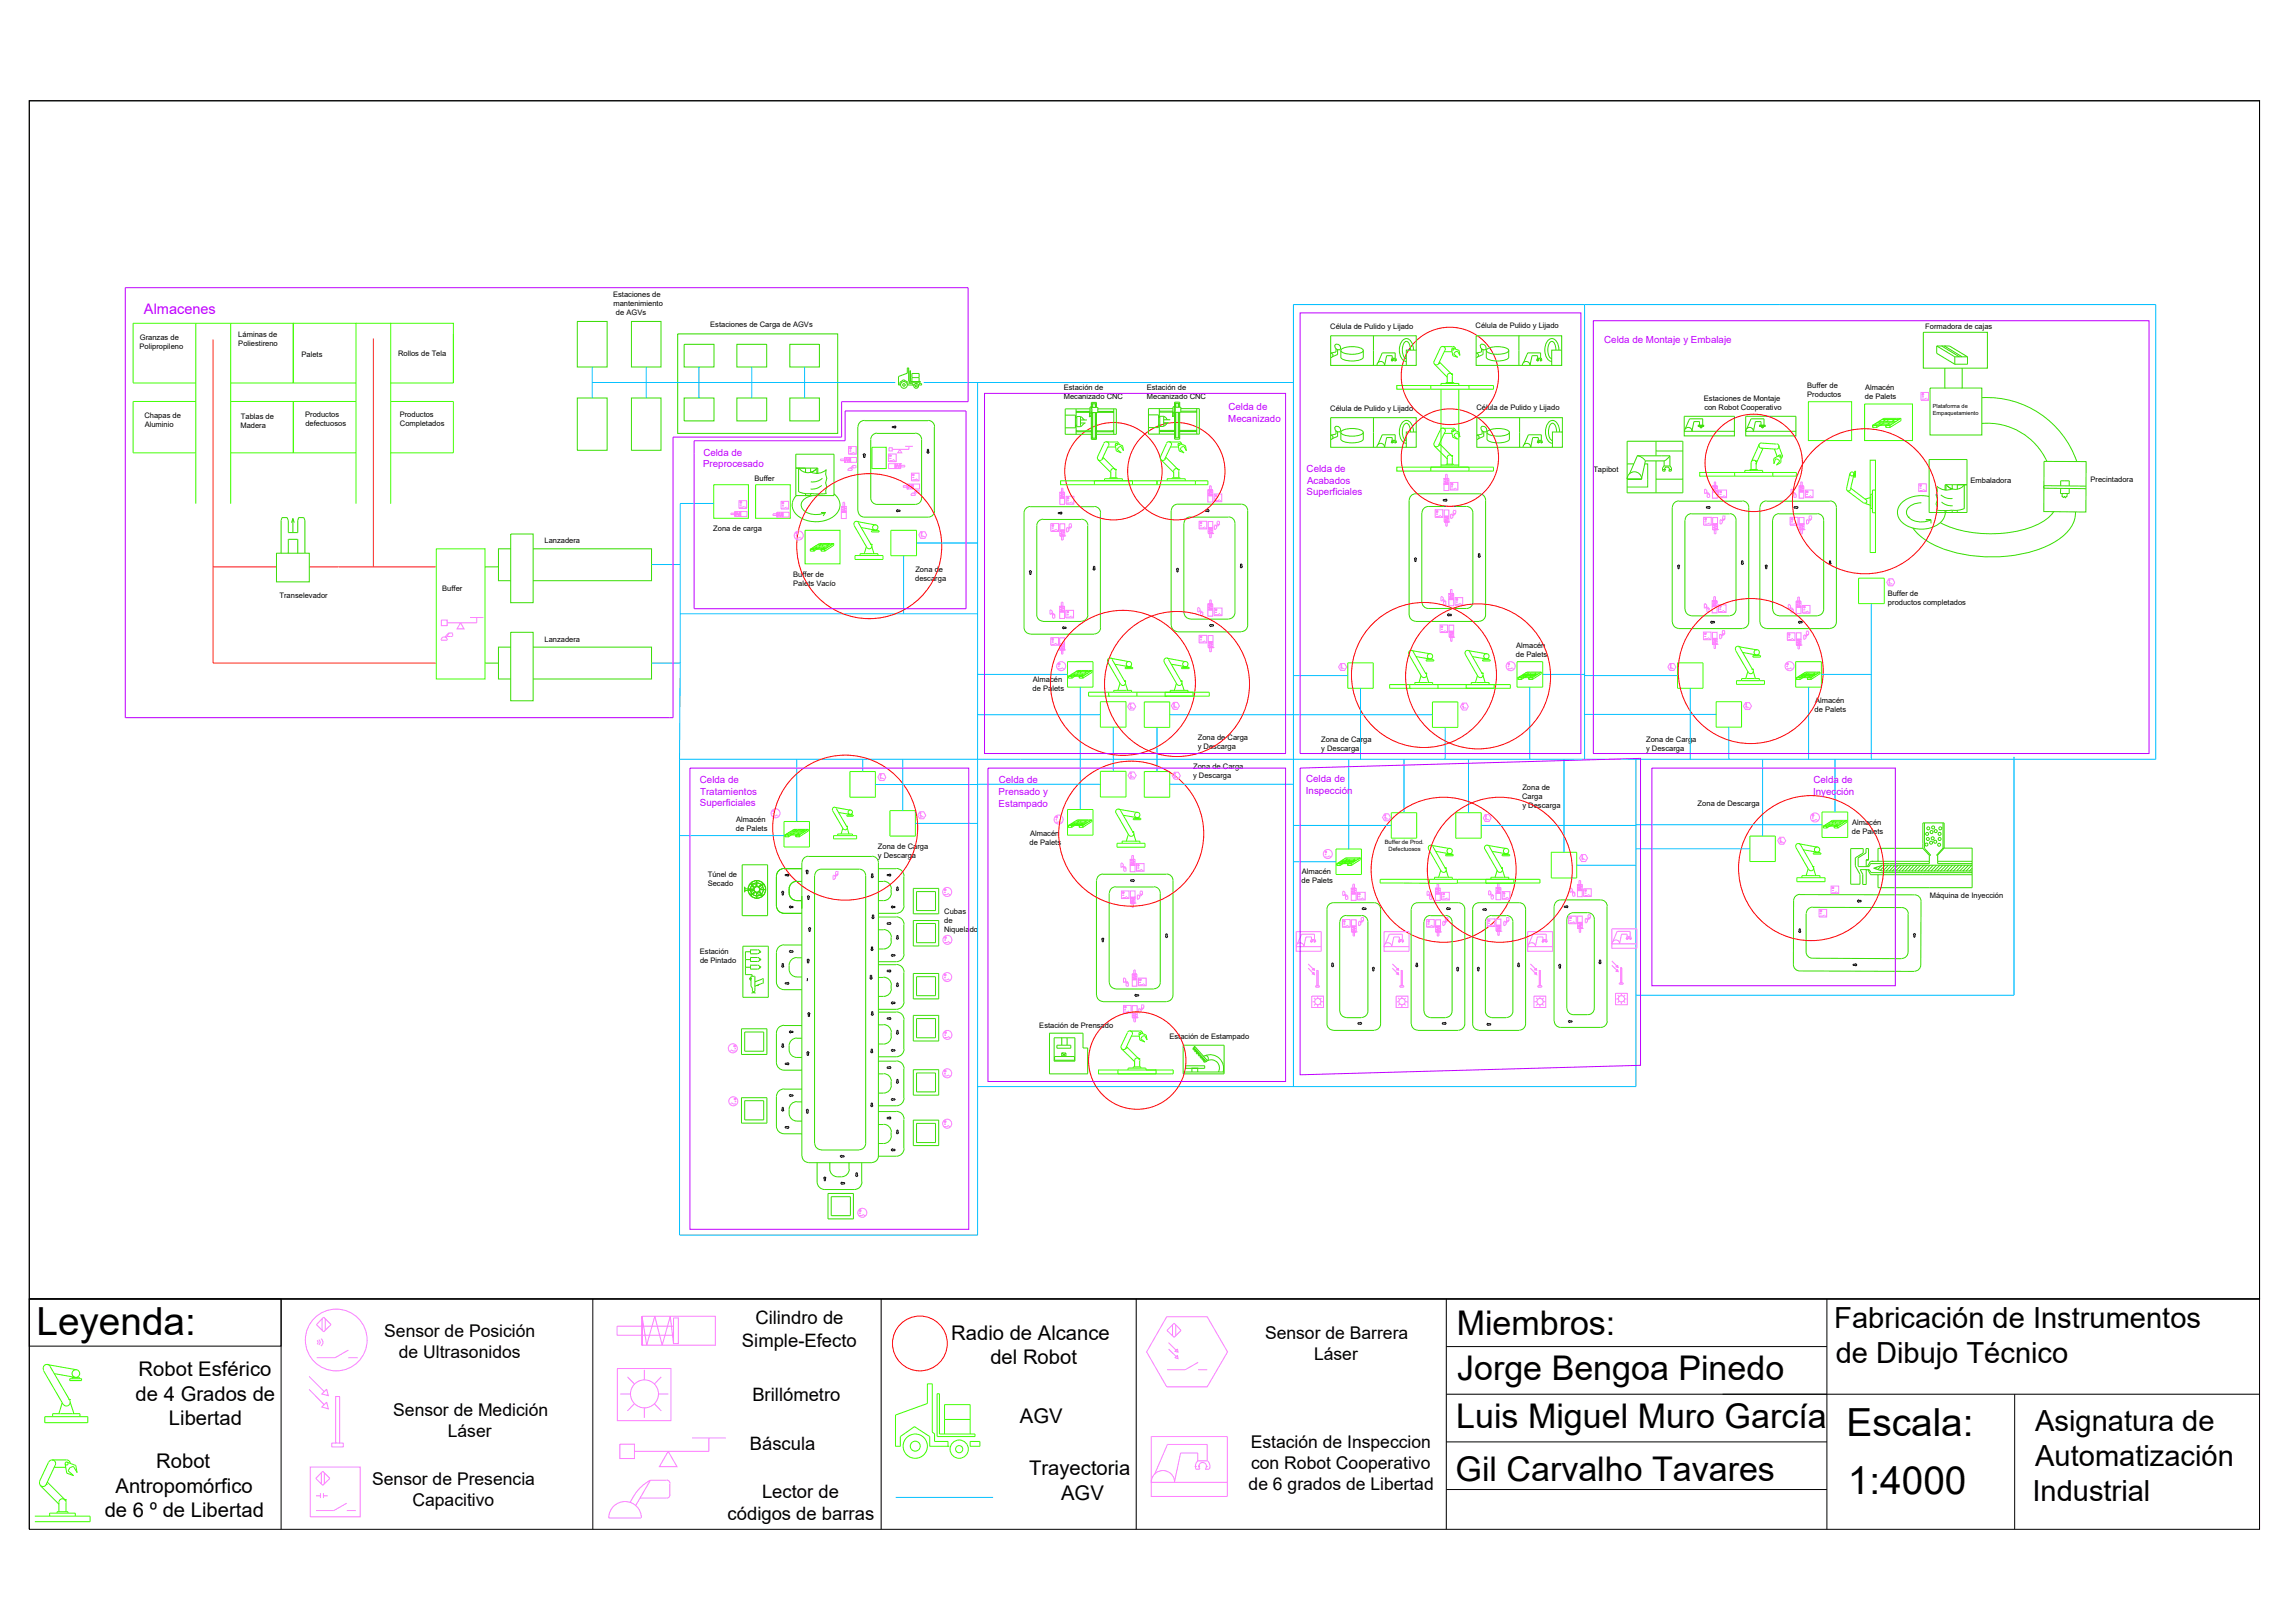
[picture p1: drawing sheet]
<svg xmlns="http://www.w3.org/2000/svg" width="420mm" height="297mm" viewBox="0 0 420 297" stroke-linecap="round" stroke-linejoin="round" font-family="sans-serif">
<defs><g id="words">
<g font-size="7.1">
<text x="6.7" y="244.3">Leyenda:</text>
<text x="338.1" y="262.8">Escala:</text>
<text x="338.3" y="273.4">1:4000</text>
</g>
<g font-size="6.2">
<text x="266.7" y="244.3">Miembros:</text>
<text x="266.8" y="252.5">Jorge Bengoa Pinedo</text>
<text x="266.6" y="261.3">Luis Miguel Muro García</text>
<text x="266.5" y="271.1">Gil Carvalho Tavares</text>
</g>
<g font-size="5.3">
<text x="335.8" y="243.1">Fabricación de Instrumentos</text>
<text x="336.1" y="249.4">de Dibujo Técnico</text>
<text x="372.6" y="261.9">Asignatura de</text>
<text x="372.6" y="268.3">Automatización</text>
<text x="372.1" y="274.6">Industrial</text>
</g>
<g font-size="3.7">
<text x="174.1" y="245.3">Radio de Alcance</text>
<text x="25.4" y="251.9">Robot Esférico</text>
<text x="181.3" y="249.7">del Robot</text>
<text x="24.8" y="256.4">de 4 Grados de</text>
<text x="30.9" y="260.8">Libertad</text>
<text x="186.7" y="260.4">AGV</text>
<text x="28.6" y="268.8">Robot</text>
<text x="21.2" y="273.2">Antropomórfico</text>
<text x="188.4" y="270">Trayectoria</text>
<text x="194.3" y="274.5">AGV</text>
<text x="19.2" y="277.7">de 6 º de Libertad</text>
</g>
<g font-size="3.4">
<text x="138.3" y="242.3">Cilindro de</text>
<text x="135.8" y="246.5">Simple-Efecto</text>
<text x="137.7" y="256.4">Brillómetro</text>
<text x="137.3" y="265.5">Báscula</text>
<text x="139.5" y="274.2">Lector de</text>
<text x="133.2" y="278.2">códigos de barras</text>
</g>
<g font-size="3.2">
<text x="70.3" y="244.7">Sensor de Posición</text>
<text x="231.6" y="245.1">Sensor de Barrera</text>
<text x="73" y="248.5">de Ultrasonidos</text>
<text x="240.6" y="248.9">Láser</text>
<text x="72" y="259.2">Sensor de Medición</text>
<text x="82" y="263">Láser</text>
<text x="229" y="265">Estación de Inspeccion</text>
<text x="229.1" y="268.8">con Robot Cooperativo</text>
<text x="68.1" y="271.8">Sensor de Presencia</text>
<text x="75.5" y="275.6">Capacitivo</text>
<text x="228.6" y="272.7">de 6 grados de Libertad</text>
</g>
<text font-size="2.7" fill="#bf00ff" x="26.4" y="57.4">Almacenes</text>
<g font-size="1.8" fill="#bf00ff">
<text x="293.7" y="62.7">Celda de Montaje y Embalaje</text>
<text x="224.9" y="77.2">Mecanizado</text>
<text x="224.9" y="75">Celda de</text>
<text x="128.8" y="83.4">Celda de</text>
<text x="128.7" y="85.5">Preprocesado</text>
<text x="239.2" y="86.4">Celda de</text>
<text x="239.3" y="88.5">Acabados</text>
<text x="239.2" y="90.7">Superficiales</text>
<text x="128.1" y="143.3">Celda de</text>
<text x="182.9" y="143.4">Celda de</text>
<text x="239.1" y="143.2">Celda de</text>
<text x="332" y="143.3">Celda de</text>
<text x="128.1" y="147.6">Superficiales</text>
<text x="128.2" y="145.4">Tratamientos</text>
<text x="182.8" y="145.5">Prensado y</text>
<text x="182.8" y="147.6">Estampado</text>
<text x="239.1" y="145.3">Inspección</text>
<text x="331.9" y="145.4">Inyección</text>
</g>
<g font-size="1.4">
<text x="112.3" y="54.4">Estaciones de</text>
<text x="112.3" y="56.1">mantenimiento</text>
<text x="112.8" y="57.7">de AGVs</text>
<text x="130" y="59.9">Estaciones de Carga de AGVs</text>
<text x="270.2" y="60">Célula de Pulido y Lijado</text>
<text x="25.6" y="63.8">Polipropileno</text>
<text x="25.6" y="62.2">Granzas de</text>
<text x="43.6" y="61.8">Láminas de</text>
<text x="43.6" y="63.4">Poliestireno</text>
<text x="55.2" y="65.3">Palets</text>
<text x="72.9" y="65.1">Rollos de Tela</text>
<text x="243.5" y="60.2">Célula de Pulido y Lijado</text>
<text x="352.5" y="60.2">Formadora de cajas</text>
<text x="194.8" y="71.4">Estación de</text>
<text x="210" y="71.3">Estación de</text>
<text x="330.9" y="71.1">Buffer de</text>
<text x="341.4" y="71.3">Almacén</text>
<text x="26.4" y="76.4">Chapas de</text>
<text x="44.1" y="76.7">Tablas de</text>
<text x="55.9" y="76.2">Productos</text>
<text x="55.9" y="77.9">defectuosos</text>
<text x="73.2" y="76.3">Productos</text>
<text x="73.2" y="78">Completados</text>
<text x="194.8" y="73">Mecanizado CNC</text>
<text x="210" y="73">Mecanizado CNC</text>
<text x="243.5" y="75.2">Célula de Pulido y Lijado</text>
<text x="270.3" y="75">Célula de Pulido y Lijado</text>
<text x="311.9" y="73.4">Estaciones de Montaje</text>
<text x="312" y="75.1">con Robot Cooperativo</text>
<text x="330.9" y="72.7">Productos</text>
<text x="341.4" y="73">de Palets</text>
<text x="26.5" y="78.1">Aluminio</text>
<text x="44" y="78.3">Madera</text>
<text x="138.1" y="88">Buffer</text>
<text x="291.7" y="86.3">Tapibot</text>
<text x="360.8" y="88.4">Embaladora</text>
<text x="382.7" y="88.3">Precintadora</text>
<text x="99.7" y="99.4">Lanzadera</text>
<text x="130.6" y="97.2">Zona de carga</text>
<text x="145.2" y="105.6">Buffer de</text>
<text x="145.2" y="107.2">Palets Vacío</text>
<text x="167.5" y="106.3">descarga</text>
<text x="167.6" y="104.7">Zona de</text>
<text x="51.2" y="109.4">Transelevador</text>
<text x="81" y="108.1">Buffer</text>
<text x="345.6" y="109.1">Buffer de</text>
<text x="345.6" y="110.7">productos completados</text>
<text x="99.7" y="117.4">Lanzadera</text>
<text x="277.6" y="118.6">Almacén</text>
<text x="189.1" y="124.7">Almacén</text>
<text x="277.5" y="120.3">de Palets</text>
<text x="189" y="126.4">de Palets</text>
<text x="332.2" y="130.3">de Palets</text>
<text x="332.3" y="128.7">Almacén</text>
<text x="219.3" y="135.4">Zona de Carga</text>
<text x="219.3" y="137">y Descarga</text>
<text x="241.9" y="135.8">Zona de Carga</text>
<text x="241.9" y="137.5">y Descarga</text>
<text x="301.4" y="135.8">Zona de Carga</text>
<text x="301.4" y="137.5">y Descarga</text>
<text x="218.4" y="140.7">Zona de Carga</text>
<text x="218.4" y="142.4">y Descarga</text>
<text x="278.7" y="146.2">Carga</text>
<text x="278.7" y="144.5">Zona de</text>
<text x="278.7" y="147.8">y Descarga</text>
<text x="310.8" y="147.6">Zona de Descarga</text>
<text x="134.7" y="152">de Palets</text>
<text x="134.8" y="150.4">Almacén</text>
<text x="160.7" y="155.4">Zona de Carga</text>
<text x="188.5" y="154.6">de Palets</text>
<text x="188.6" y="152.9">Almacén</text>
<text x="339" y="152.6">de Palets</text>
<text x="339.1" y="150.9">Almacén</text>
<text x="129.6" y="160.4">Túnel de</text>
<text x="160.7" y="157.1">y Descarga</text>
<text x="238.3" y="161.6">de Palets</text>
<text x="238.3" y="159.9">Almacén</text>
<text x="129.6" y="162.1">Secado</text>
<text x="172.9" y="167.2">Cubas</text>
<text x="353.3" y="164.3">Máquina de Inyección</text>
<text x="172.8" y="170.5">Niquelado</text>
<text x="172.9" y="168.9">de</text>
<text x="128.1" y="174.5">Estación</text>
<text x="128.2" y="176.2">de Pintado</text>
<text x="190.3" y="188.2">Estación de Prensado</text>
<text x="214.1" y="190.1">Estación de Estampado</text>
</g>
<g font-size="1.1">
<text x="253.5" y="154.5">Buffer de Prod.</text>
<text x="254.2" y="155.7">Defectuosos</text>
</g>
<g font-size="1">
<text x="353.9" y="74.6">Plataforma de</text>
<text x="353.9" y="75.9">Empaquetamiento</text>
</g>
</g></defs>
<!-- layer: Almacenaje -->
<g fill="none" stroke="#3fff00" stroke-width=".18">
<path d="M35.8 59.2v33M42.2 59.2v33M65.2 59.2h6.3v14.3M71.5 59.2h11.5v10.9M35.8 70.1h-11.4v-10.9h29.3v10.9v-10.9h11.5v14.3M35.8 73.5h-11.4v9.4h11.4M42.2 70.1h23M42.2 73.5h23M53.7 73.5v9.4M65.2 73.5v18.7M71.5 70.1h11.5M71.5 73.5h11.5v9.4h-11.5"/>
<path d="M71.5 73.5v18.7M83 61.2v8.9M331.1 73.5h7.9v7.1h-7.9zM341.4 73.9h8.7v6.7h-8.7zM342.8 77.8h.8v.4h-.8zM342.8 77.8v.4M343.2 77.6h3.2M343.6 77.4h3.1M344 77.1h3.2M344.3 77.4l-.4 .2M344.5 76.8h3.2M345 77.4l-1.4 .8"/>
<path d="M345.3 77.8h.7v.4h-.7zM345.3 76.8l-.6 .3M345.3 77.8v.4M345.6 76.8v.2l-.2 .1M346 77.4l-.4 .2M346.9 76.8l-.5 .3M348 76.6h-3.1l-2.1 1.2M348 76.6l-2 1.2h-3.2M348 76.6v.4l-2 1.2M42.2 82.9h23M130.7 88.7h6.3v6.2h-6.3zM138.3 88.7h6.4v6.2h-6.4z"/>
<path d="M147.4 97.1h6.4v6.1h-6.4zM149.3 99.9h2.6M149.7 99.7h2.6M150.4 99.7l-.5 .2M150.7 99.7l-.2 .2M151.7 99.7l-.4 .2M152.6 99.5h-2.6l-1.6 1M152.6 99.5l-1.6 1h-2.6M152.6 99.5v.3l-1.6 1.1M159.6 81.9h2.6v3.9h-2.6zM163.1 97.1h4.7v4.6h-4.7zM79.9 100.4h8.9v23.9h-8.9z"/>
<path d="M148.4 100.5h.6v.4h-.6zM148.4 100.5v.4M148.6 100.4h2.6M149 100.1h2.6M149.6 100.1l-.3 .3M150.1 100.1l-1.1 .8M150.4 100.5h.6v.4h-.6zM150.4 100.5v.4M150.9 100.1l-.3 .3M340.3 105.8h4.7v4.7h-4.7zM195.4 121.1h4.7v4.7h-4.7zM195.6 123.8h.6v.3h-.6z"/>
<path d="M195.6 123.8v.3M195.9 123.6h2.6M196.2 123.4h2.6M196.6 123.2h2.6M196.8 123.4l-.3 .2M197 122.9h2.6M197.4 123.4l-1.2 .7M197.6 123.8h.6v.3h-.6zM197.6 123.8v.3M197.6 122.9l-.4 .3M197.9 122.9v.1l-.2 .2M198.2 123.4l-.3 .2"/>
<path d="M199 122.9l-.4 .3M199.9 122.7h-2.6l-1.7 1.1M199.9 122.7l-1.7 1.1h-2.6M199.9 122.7v.3l-1.7 1.1M201.5 128.4h4.6v4.7h-4.6zM209.5 128.5h4.7v4.6h-4.7zM246.7 121.3h4.7v4.7h-4.7zM262.2 128.5h4.7v4.6h-4.7zM277.7 121.1h4.7v4.7h-4.7zM277.9 124h.6v.4h-.6zM277.9 124v.4M278.2 123.9h2.6"/>
<path d="M278.5 123.6h2.6M278.8 123.4h2.7M279.1 123.6l-.3 .3M279.3 123.2h2.6M279.6 123.6l-1.1 .8M279.9 124h.6v.4h-.6zM279.9 123.2l-.4 .2M279.9 124v.4M280.2 123.2l-.2 .2M280.5 123.6l-.4 .3M281.2 123.2l-.4 .2M282.2 123h-2.6l-1.7 1"/>
<path d="M282.2 123l-1.7 1h-2.6M282.2 123v.3l-1.7 1.1M307.1 121.3h4.7v4.7h-4.7zM314.2 128.4h4.6v4.7h-4.6zM328.7 121.1h4.7v4.7h-4.7zM328.9 124h.7v.4h-.7zM328.9 124v.4M329.2 123.9h2.6M329.5 123.6h2.6M329.8 123.4h2.7M330.1 123.6l-.3 .3M330.3 123.2h2.6"/>
<path d="M330.7 123.6l-1.1 .8M330.9 124h.6v.4h-.6zM330.9 123.2l-.4 .2M330.9 124v.4M331.2 123.2l-.2 .2M331.5 123.6l-.3 .3M332.3 123.2l-.5 .2M333.2 123h-2.6l-1.7 1M333.2 123l-1.7 1h-2.6M333.2 123v.3l-1.7 1.1M143.5 150.4h4.7v4.6h-4.7zM143.7 152.8h.6v.3h-.6z"/>
<path d="M143.7 152.8v.3M144 152.6h2.6M144.3 152.4h2.6M144.6 152.2h2.7M144.9 152.4l-.3 .2M145.1 152h2.6M145.5 152.4l-1.2 .7M145.7 152.8h.6v.3h-.6zM145.7 152l-.4 .2M145.7 152.8v.3M146 152l-.2 .2M146.3 152.4l-.3 .2"/>
<path d="M147.1 152l-.4 .2M148 151.8h-2.6l-1.7 1M148 151.8l-1.7 1h-2.6M148 151.8v.3l-1.7 1M155.6 141.2h4.7v4.7h-4.7zM162.9 148.4h4.7v4.6h-4.7zM195.4 148.2h4.7v4.7h-4.7zM195.6 151.1h.6v.3h-.6zM195.6 151.1v.3M195.9 150.9h2.6M196.2 150.7h2.6M196.5 150.5h2.7"/>
<path d="M196.8 150.7l-.3 .2M197 150.2h2.6M197.3 150.7l-1.1 .7M197.6 151.1h.6v.3h-.6zM197.6 150.2l-.4 .3M197.6 151.1v.3M197.9 150.2l-.2 .3M198.2 150.7l-.3 .2M199 150.2l-.5 .3M199.9 150.1h-2.6l-1.7 1M199.9 150.1l-1.7 1h-2.6M199.9 150.1v.3l-1.7 1"/>
<path d="M201.5 141.2h4.6v4.7h-4.6zM209.5 141.2h4.7v4.7h-4.7zM244.6 155.4h4.6v4.6h-4.6zM244.8 158.1h.5v.3h-.5zM244.8 158.1v.3M245 157.9h2.6M245.3 157.7h2.7M245.7 157.5h2.6M246 157.7l-.4 .2M246.1 157.2h2.6M246.5 157.7l-1.2 .7M246.7 158.1h.7v.3h-.7z"/>
<path d="M246.7 157.2l-.4 .3M246.7 158.1v.3M247 157.2l-.1 .3M247.3 157.7l-.3 .2M248.1 157.2l-.4 .3M249 157h-2.6l-1.6 1.1M249 157l-1.6 1.1h-2.6M249 157v.3l-1.6 1.1M254.7 148.7h4.7v4.7h-4.7zM266.5 148.7h4.7v4.7h-4.7zM284 156h4.7v4.7h-4.7zM320.4 153h4.6v4.7h-4.6z"/>
<path d="M333.6 148.6h4.7v4.7h-4.7zM333.8 151.2h.6v.3h-.6zM333.8 151.2v.3M334.1 151h2.6M334.4 150.8h2.6M334.8 150.6h2.6M335.1 150.8l-.4 .2M335.2 150.3h2.6M335.6 150.8l-1.2 .7M335.8 151.2h.7v.3h-.7zM335.8 150.3l-.4 .3M335.8 151.2v.3"/>
<path d="M336.1 150.3l-.2 .3M336.4 150.8l-.3 .2M337.2 150.3l-.5 .3M338.1 150.1h-2.6l-1.7 1.1M338.1 150.1l-1.6 1.1h-2.7M338.1 150.1v.4l-1.6 1"/>
</g>
<!-- layer: Robots -->
<g fill="none" stroke="#3fff00" stroke-width=".18">
<path d="M255.7 70.6h17.7v.6h-17.7zM261.9 71.2v-.6h7v.6M262.5 66.1a.49 .49 0 0 0 .3 .6 .49 .49 0 0 0 .6-.2M262.6 66.7l2.4 2.3M263.4 66.5h.1M263.5 66.2l2.3 2.3M263.7 78.7l-1.2 2.4a.49 .49 0 0 0 .3 .6 .49 .49 0 0 0 .6-.2M263.7 63.7l-1.2 2.5M263.7 78.6a.49 .49 0 0 1 .6-.2 .49 .49 0 0 1 .3 .6l-1.2 2.5M263.7 63.7a.49 .49 0 0 1 .6-.3 .49 .49 0 0 1 .3 .7M263.8 70.6v-.4h3.3v.4M263.8 71.2v14.3"/>
<path d="M264.1 78.4h1.9M264.1 63.4h1.9M264.4 79.3h1.4M264.4 64.4h1.4M264.5 64.1l-1.1 2.4M264.7 70.2v-.2h1.4v.2M265 68.8a.49 .49 0 0 1 .4-.5 .49 .49 0 0 1 .5 .5M265 68.8v1.2M265.8 68.5h.1M265.9 68.8v1.2M266 78.3l.2 .1 .3 .4M266 63.4l.2 .1 .3 .4"/>
<path d="M266 78.7l1.1 .4 .2 .9-.5-.8-.4 .2-.3 .3 .8 .7-.9-.4-.2-1.1M266 63.7l1.1 .4 .2 1-.5-.9-.4 .2-.3 .4 .8 .6-.9-.3-.2-1.1M267.1 71.2v14.3M156.4 96.2l2.3 4M156.9 95.4l3.4 .7M157.2 95.7l2.3 4M157.2 95.6a.49 .49 0 0 0-.6-.1 .49 .49 0 0 0-.2 .6M157.7 96.5l2.4 .5M159.5 99.6h.1M159.5 97.1h1.4v.3h-1.4zM159.6 99.7a.49 .49 0 0 1-.2 .7 .49 .49 0 0 1-.7-.2M159.6 100l.4 1.3"/>
<path d="M159.9 97h.7M159.9 97l-.1 .1M160.6 97l.1 .1M194.2 88h26.9v.7h-26.9zM200.3 88.7v-.7h7v.7M201 84.1l2.4 2.4M201.8 84h.1M201.9 83.7l2.3 2.2M202.1 81.2l-1.2 2.4a.49 .49 0 0 0 .3 .6 .49 .49 0 0 0 .6-.2M202.1 81.1a.49 .49 0 0 1 .6-.2 .49 .49 0 0 1 .3 .6M202.2 88v-.4h3.3v.4M202.5 80.9h1.9"/>
<path d="M202.8 81.8h1.4M202.9 81.6l-1.1 2.4M203.1 87.6v-.2h1.4v.2M203.4 86.2a.49 .49 0 0 1 .4-.4 .49 .49 0 0 1 .5 .4M203.4 86.3v1.1M204.2 85.9h.1M204.3 86.3v1.1M204.4 80.8l.2 .1 .3 .4M204.4 81.2l1.1 .4 .2 .9-.5-.8-.4 .2-.3 .3 .8 .7-.9-.4-.2-1.1M211.8 88v.7M212.5 84.1l2.4 2.4M213.3 84h.1"/>
<path d="M213.4 83.7l2.3 2.2M213.6 81.2l-1.1 2.4a.49 .49 0 0 0 .2 .6 .49 .49 0 0 0 .6-.2M213.6 81.1a.49 .49 0 0 1 .6-.2 .49 .49 0 0 1 .2 .6M213.7 88v-.4h3.3v.4M214 80.9h1.8M214.3 81.8h1.5M214.4 81.6l-1.1 2.4M214.6 87.6v-.2h1.5v.2M214.9 86.2a.49 .49 0 0 1 .5-.4 .49 .49 0 0 1 .4 .4M214.9 86.3v1.1M215.7 85.9h.1M215.8 86.3v1.1"/>
<path d="M215.9 80.8l.2 .1 .3 .4M215.9 81.2l1.1 .4 .2 .9-.5-.8-.4 .2-.2 .3 .7 .7-.9-.4-.2-1.1M218.8 88v.7M255.7 85.5h17.7v.7h-17.7zM261.9 86.2v-.7h7v.7M262.6 81.6l2.4 2.4M263.4 81.5h.1M263.5 81.2l2.3 2.2M263.8 85.1h3.3M264.7 85.1v-.2h1.4v.2M265.8 83.4h.1M265.9 83.8v1.1"/>
<path d="M265.9 83.7a.49 .49 0 0 0-.5-.4 .49 .49 0 0 0-.4 .4v1.2M317.6 87.2h-6.4v-.7h13.4v.7M317.6 86.5h11.3v.7h-11.3zM319.4 86.5v-.4h3.3v.4M320.4 86.1v-.2h1.4v.2M321.4 84.4h.1M321.5 84.7v1.2M321.5 84.7a.49 .49 0 0 0-.4-.5 .49 .49 0 0 0-.5 .5v1.2M322.1 81.4l-1.4 3M322.4 82h.1M322.4 82l2.7 .2M322.5 81.1l2.7 .2"/>
<path d="M322.5 81.1a.49 .49 0 0 0-.5 .4 .49 .49 0 0 0 .5 .5M322.8 82l-1.3 2.9M324.9 82.2l.5 1.4M325.2 81.2a.49 .49 0 0 1 .5 .5 .49 .49 0 0 1-.5 .5M325.6 81.6l.7 1.7M325.7 83.3l-1 .6 .1 1 .3-.9 .4 .1 .3 .3-.6 .7 .8-.4v-1.2M326.3 83.3l-.1 .4-.2 .2M338.2 89.8l3 2.2a.36 .36 0 0 0 .5 0 .36 .36 0 0 0-.1-.5M338.7 86.7l-.6 2.7 .1 .4M338.8 89.6a.36 .36 0 0 1-.6 .2M338.8 89.4l2.8 2.1M339.4 86.9l-.6 2.7"/>
<path d="M339.4 86.5v.6M339.4 87l.1 .2M339.5 86.2h.2v1.2h-.2zM339.6 86.4l-.1 .1M341.5 92.1l1 .4M342.4 84.2h1v16.9h-1zM342.5 91l-1 .3M342.8 90.5h-.3v2.6h.3M342.8 89.7h.6v4.1h-.6zM156.5 101.7h5.2v.7h-5.2zM157.5 101.7v-.4h3.2v.4M158.6 100.1l-.4 1.2"/>
<path d="M257.9 119.7l2.4 4.1M258.4 119.1l3.5 .6M258.7 119.3l2.4 4M258.8 119.3a.49 .49 0 0 0-.7-.2 .49 .49 0 0 0-.2 .7M268.3 119.7l2.3 4.1M268.8 119.1l3.4 .6M269.1 119.3l2.3 4M269.1 119.3a.49 .49 0 0 0-.6-.2 .49 .49 0 0 0-.2 .7M317.7 119l2.4 4M318.2 118.3l3.5 .6M318.5 118.6l2.4 4M318.6 118.5a.49 .49 0 0 0-.7-.2 .49 .49 0 0 0-.1 .7"/>
<path d="M319.1 119.4l2.4 .5M321.3 119.9h.6M321.3 119.8l-.2 .2M322 119.8l.1 .2M199.3 126.7h22.1v.7h-22.1zM202.8 121.2l2.4 4a.49 .49 0 0 0 .6 .2 .49 .49 0 0 0 .2-.7M203 127.4h.1M203 126.7v.7M203.3 120.5l3.4 .6M203.6 120.7l2.3 4M203.7 120.7a.49 .49 0 0 0-.7-.2 .49 .49 0 0 0-.2 .7M203.9 126.7v-.3h3.3v.3"/>
<path d="M204.1 121.6l2.5 .4M205 125l-.3 1.4M205.9 124.7h.1M206 122.2h1.4v.2h-1.4zM206 125l.4 1.4M206.4 122h.6M206.4 122l-.2 .1M207 122l.2 .1M208.1 126.7v.7M213.1 121.2l2.4 4a.49 .49 0 0 0 .7 .2 .49 .49 0 0 0 .1-.7M213.3 127.4h.1M213.3 126.7v.7"/>
<path d="M213.6 120.5l3.5 .6M213.9 120.7l2.4 4M214 120.7a.49 .49 0 0 0-.7-.2 .49 .49 0 0 0-.1 .7M214.2 126.7v-.3h3.3v.3M214.4 121.6l2.5 .4M215.4 125l-.4 1.4M216.2 124.7h.1M216.3 122.2h1.4v.2h-1.4zM216.4 125l.4 1.4M216.6 122h.7M216.7 122l-.2 .1M217.3 122l.2 .1"/>
<path d="M218.4 126.7v.7M254.4 125.3h22.1v.7h-22.1zM258.1 126h.1M258.1 125.3v.7M259 125.3v-.4h3.3v.4M259.2 120.2l2.5 .4M260.2 123.6l-.4 1.3M261 123.2h.1M261.1 120.8h1.4v.2h-1.4zM261.1 123.3a.49 .49 0 0 1-.2 .7 .49 .49 0 0 1-.6-.2M261.1 123.6l.5 1.3M261.4 120.6h.7l.2 .1"/>
<path d="M261.5 120.6l-.2 .1M263.3 125.3v.7M268.4 126h.1M268.4 125.3v.7M269.4 125.3v-.4h3.2v.4M269.6 120.2l2.4 .4M270.5 123.6l-.4 1.3M271.3 123.2h.1M271.4 120.8h1.4v.2h-1.4zM271.4 123.3a.49 .49 0 0 1-.1 .7 .49 .49 0 0 1-.7-.2M271.5 123.6l.4 1.3M271.6 120.7l.2-.1h.6l.2 .1"/>
<path d="M273.5 125.3v.7M317.9 124.6h5.1v.7h-5.1zM318.8 124.6v-.4h3.3v.4M320 122.9l-.4 1.3M320.8 122.5h.1M320.9 120h1.4v.3h-1.4zM320.9 122.6a.49 .49 0 0 1-.1 .6 .49 .49 0 0 1-.7-.1M321 122.8l.4 1.4M152.4 148.4l2 3.3M152.6 152.9h4.2v.6h-4.2zM152.9 147.8l2.8 .5M153.1 148l2 3.3"/>
<path d="M153.1 147.9a.4 .4 0 0 0-.5-.1 .4 .4 0 0 0-.2 .5M153.4 152.9v-.3h2.7v.3M153.5 148.7l2.1 .3M154.3 151.6l-.3 1M155 151.2h.1M155.1 149.2h1.1v.2h-1.1zM155.1 151.3a.4 .4 0 0 1-.2 .5 .4 .4 0 0 1-.5-.1M155.1 151.5l.3 1.1M155.3 149.1h.6M155.4 149l-.1 .1M155.9 149l.1 .1M204.5 154.3h5.1v.8h-5.1z"/>
<path d="M204.8 148.1l3.5 .6M205.1 148.3l2.4 4.1M205.2 148.3a.49 .49 0 0 0-.7-.2 .49 .49 0 0 0-.2 .7l2.4 4.1M205.4 154.3v-.3h3.3v.3M205.6 149.2l2.5 .4M206.6 152.7l-.4 1.3M207.4 152.3h.1M207.5 149.8h1.4v.2h-1.4zM207.5 152.3a.49 .49 0 0 1-.2 .7 .49 .49 0 0 1-.6-.2M207.5 152.6l.5 1.4M207.8 149.6h.7l.2 .2M207.9 149.6l-.2 .2"/>
<path d="M262 154.7l3.5 .6M262.3 154.9l2.4 4.1M262.4 154.9a.49 .49 0 0 0-.7-.2 .49 .49 0 0 0-.2 .7l2.3 4.1M262.8 155.8l2.5 .4M263.8 159.3l-.4 1.3M264.6 158.9h.1M264.7 156.4h1.4v.2h-1.4zM264.7 158.9a.49 .49 0 0 1-.2 .7 .49 .49 0 0 1-.6-.2M264.7 159.2l.5 1.4M264.9 156.4l.2-.2h.6l.2 .2M271.9 155.4l2.3 4.1M272.3 154.7l3.5 .6"/>
<path d="M272.7 154.9l2.3 4.1M272.7 154.9a.49 .49 0 0 0-.7-.2 .49 .49 0 0 0-.2 .7M273.2 155.8l2.4 .4M274.1 159.3l-.4 1.3M274.9 158.9h.1M275 156.4h1.4v.2h-1.4zM275 158.9a.49 .49 0 0 1-.2 .7 .49 .49 0 0 1-.6-.2M275.1 159.2l.4 1.4M275.4 156.2h.6M275.4 156.2l-.2 .2M276.1 156.2l.1 .2M329.3 154.4l3.4 .7"/>
<path d="M329.6 154.6l2.4 4.1M329.7 154.6a.49 .49 0 0 0-.7-.2 .49 .49 0 0 0-.2 .7l2.3 4a.49 .49 0 0 0 .7 .2 .49 .49 0 0 0 .2-.7M330.1 155.5l2.5 .4M331 159l-.3 1.3M331.9 158.6h.1M332 156.1h1.4v.2h-1.4zM332 158.9l.4 1.4M332.3 156h.7M332.4 155.9l-.2 .2M333 155.9l.1 .2M261.7 160.9v.8M262.6 160.9v-.3h3.3v.3"/>
<path d="M266.8 161.6h15.1v-.7h-29.2v.7l9 .1M266.8 160.9v.8h-5.1M272 160.9v.8h5.1v-.8M273 160.9v-.3h3.2v.3M329 160.6h5.1v.8h-5.1zM329.9 160.6v-.3h3.3v.3M201.1 195.8h13.7v.7h-13.7zM204.7 195.8v.7h7v-.7M205.3 192l2.4 2.3M206.1 191.8h.1M206.2 191.5l2.3 2.3M206.4 189l-1.1 2.4a.49 .49 0 0 0 .2 .6 .49 .49 0 0 0 .6-.2"/>
<path d="M206.4 188.9a.49 .49 0 0 1 .7-.2 .49 .49 0 0 1 .2 .7M206.5 195.8v-.3h3.3v.3M206.8 188.7h1.9M207.1 189.6h1.5M207.2 189.4l-1.1 2.4M207.5 195.5v-.2h1.4v.2M208.5 193.8h.1M208.6 194.1v1.2M208.7 194.1a.49 .49 0 0 0-.5-.5 .49 .49 0 0 0-.5 .5v1.2M208.7 188.7h.2l.3 .4M208.7 189l1.1 .4 .2 .9-.5-.8-.4 .2-.2 .4 .7 .6-.9-.3-.2-1.2M8.2 259.3h7.9v1.1h-7.9z"/>
<path d="M8.7 249.8l5.3 .9M9.2 250.1l3.6 6.2a.7 .7 0 0 1-.3 .9 .7 .7 0 0 1-.9-.2l-3.7-6.2M9.2 250.1a.7 .7 0 0 0-.9-.3 .7 .7 0 0 0-.3 1M9.6 259.3v-.6h5v.6M10 251.4l3.7 .7M11.4 256.8l-.6 1.9M12.6 256.1h.1M12.8 252.3h2.1v.4h-2.1zM12.9 256.7l.6 2M13.4 252.1h.9M13.4 252.1l-.2 .2M14.4 252.1l.2 .2"/>
<path d="M163.9 259l5.9-2.1v-3.6h.9v8.8l.4 .3v1.4h2.5v.9h-3.4v-1.8l-2.8-1.8-2.6 1.8v1.8h-.9zM171.6 255.1h.4v7.4h6.5v.4h-6.9zM172.9 259.8h4.7M6.4 277.5h10.1v1h-10.1M7.3 271.1a.66 .66 0 0 0 .3 .9 .66 .66 0 0 0 .9-.3M7.4 271.9l3.4 3.4M8.5 271.7h.1M8.7 271.3l3.2 3.2M8.9 267.6l-1.7 3.5M8.9 267.6a.66 .66 0 0 1 .9-.3 .66 .66 0 0 1 .3 .8M9.1 277.5v-.6h4.7v.6M9.5 267.2h2.7"/>
<path d="M9.9 268.5h2.2M10.1 268.2l-1.6 3.5M10.4 276.9v-.2h2v.2M10.8 276.7v-1.7a.66 .66 0 0 1 .6-.7 .66 .66 0 0 1 .7 .7v1.7M11.9 274.5h.1M12.2 267.2a.66 .66 0 0 1 .7 .6M12.3 267.6l1.6 .6 .2 1.3-.7-1.1-.6 .2-.3 .6 1 .9-1.3-.5-.3-1.7M172.9 262.5v-5.4h4.7v5.4M173.6 264.7h.1M177.6 263.8h1.8v.9h-1.8z"/>
<circle cx="266" cy="63.9" r=".19"/>
<circle cx="266" cy="78.8" r=".19"/>
<circle cx="160.2" cy="96.5" r=".49"/>
<circle cx="204.4" cy="81.3" r=".19"/>
<circle cx="215.9" cy="81.3" r=".19"/>
<circle cx="325.8" cy="83.4" r=".19"/>
<circle cx="339.1" cy="86.7" r=".36"/>
<circle cx="321.6" cy="119.4" r=".49"/>
<circle cx="206.7" cy="121.5" r=".49"/>
<circle cx="217" cy="121.5" r=".49"/>
<circle cx="261.8" cy="120.1" r=".49"/>
<circle cx="272.1" cy="120.1" r=".49"/>
<circle cx="155.7" cy="148.6" r=".4"/>
<circle cx="208.2" cy="149.1" r=".49"/>
<circle cx="265.4" cy="155.8" r=".49"/>
<circle cx="275.7" cy="155.8" r=".49"/>
<circle cx="332.7" cy="155.5" r=".49"/>
<circle cx="208.7" cy="189.2" r=".19"/>
<circle cx="13.9" cy="251.4" r=".7"/>
<circle cx="12.2" cy="267.9" r=".28"/>
<circle cx="167.6" cy="264.7" r="2.22"/>
<circle cx="167.6" cy="264.7" r=".91"/>
<circle cx="175.6" cy="265.2" r="1.67"/>
<circle cx="175.6" cy="265.2" r=".66"/>
</g>
<!-- layer: Maquina -->
<g fill="none" stroke="#37dd00" stroke-width=".18">
<path d="M105.7 58.8h5.5v8.4h-5.5zM115.6 58.8h5.4v8.4h-5.4zM105.7 72.8h5.5v9.6h-5.5zM115.6 72.8h5.4v9.6h-5.4zM124.1 61.1h29.3v18.2h-29.3zM125.3 63h5.4v4.2h-5.4zM125.3 72.8h5.4v4.2h-5.4zM134.9 63h5.5v4.2h-5.5zM134.9 72.8h5.5v4.2h-5.5zM144.6 63h5.4v4.2h-5.4zM144.6 72.8h5.4v4.2h-5.4zM157 78.1v15.4"/>
<path d="M158.2 77h11.7M158.2 76.9a1.16 1.16 0 0 0-1.1 1.2M160.6 79.3h6.9M160.6 79.3a1.16 1.16 0 0 0-1.2 1.2v10.7a1.16 1.16 0 0 0 1.2 1.1h6.9a1.16 1.16 0 0 0 1.2-1.1v-10.7a1.16 1.16 0 0 0-1.1-1.2M164.5 68.9l1.6-.6v-1h.3v2.5h.1v.4h.6v.3h-.9v-.5l-.8-.5-.7 .5v.5h-.2zM166.6 67.8h.1v2h1.8v.2h-1.9zM166.9 69.8v-1.4h1.4v1.4M166.9 69.1h1.4M167.1 70.5h.1M168.3 70.2h.4v.3h-.4zM169.9 76.9a1.16 1.16 0 0 1 1.2 1.2M171.1 78.1v15.4"/>
<path d="M195 76h1.9v2.3h-1.9M196.9 77.8h.2M196.9 76.4h.2M197 79.1h2.8M197 78.8l.1 .3M197 75.3v.2M197 74.8v1.6M197 77.8v1.7M197.1 75.5h2.4M197.1 78.9h2.6M197.1 75.3h2.4M197.1 76.2h.7v1.9h-.7z"/>
<path d="M197.8 76.3h.3l.4 .6M197.8 77.4h.9M197.8 76.9h1.2M198.5 77.4v.2l-.4 .2v.2h-.3M199.4 76.2h.1zM199.5 76.1h.1M199.5 76.2h.1M199.5 75.4v.8M199.5 74.8h-4.5v4.7h4.8M199.5 74.5h.3v1.1h-.3zM199.6 75.6l-.1 .7M199.8 74.6h1.2v.9h-1.2"/>
<path d="M199.8 74.7h.1v.7h-.1M199.8 74.6v-1h.9v1M199.8 75.5v4.9h.9v-4.9M199.8 78.8l-.1 .3M199.8 73.9h.9M199.9 73.9h.2M199.9 74.6h.2M199.9 75.5h.2M199.9 74v.5M199.9 75.6v4.5M200.1 74v.5M200.1 75.6v4.5"/>
<path d="M200.5 73.9h.1M200.5 74.6h.1M200.5 75.5h.1M200.5 74v.5M200.5 75.6v4.5M200.6 74v.5M200.6 75.6v4.5M200.7 79.1h3.2M200.7 78.8l.1 .3M200.8 78.9h3M201 75.5h2.8M201 74.8h3.4v4.7h-3.7"/>
<path d="M201 75.3h2.8M203.9 78.8h-.1v.3M203.9 75.3h-.1v.2h.1M203.9 74.8v4.7M210.3 75.9h1.8v2.4h-1.8M212.1 76.4h.2M212.1 77.8h.2M212.2 75.2v.3M212.2 78.7v.3M212.2 74.8v1.6M212.2 77.8v1.6M212.3 76.2h.7v1.8h-.7z"/>
<path d="M212.3 78.8h2.7M212.3 79h2.7M212.3 75.3h2.4M212.3 75.4h2.4M213 76.3h.3l.4 .5M213 77.4h1M213 76.8h1.2M213.7 77.4v.1l-.4 .4h-.3M214.7 76.1h.1M214.7 76.1l-.1 .1zM214.7 76.2h.1M214.7 74.5h.3v1.1h-.3z"/>
<path d="M214.7 74.8h-4.4v4.6h4.7M214.7 75.4v.7M214.8 75.6l-.1 .6M215 74.5h1.2v1h-1.2M215 74.7h.2v.6h-.2M215 74.5v-.9h1v.9M215 75.5v4.9h1v-4.9M215 78.7v.3M215 73.8h1M215.1 74.5h.2M215.1 75.5h.2M215.1 73.8v.1h.2v-.1"/>
<path d="M215.2 73.9v.6M215.2 75.6v4.4M215.3 73.9v.6M215.3 75.6v4.4M215.7 74.5h.2M215.7 75.5h.2M215.7 73.8v.1h.2v-.1M215.7 73.9v.6M215.7 75.6v4.4M215.8 73.9v.6M215.8 75.6v4.4M216 78.7v.3"/>
<path d="M216.1 78.8h2.9M216.1 79h2.9M216.2 74.8h3.4v4.6h-3.6M216.2 75.3h2.8M216.2 75.4h2.8M219.1 74.8v4.6M219.1 78.7v.3M219.1 75.2v.3M243.6 76.4h15.7v5.5h-15.7zM243.6 61.5h15.7v5.4h-15.7zM243.6 79.6a.4 .4 0 0 1 .4 .4 .4 .4 0 0 1-.4 .4M244.5 78.1a.65 .65 0 0 1 .7 .1 .65 .65 0 0 1 .2 .8 .65 .65 0 0 1-.8-.1 .65 .65 0 0 1-.1-.8z"/>
<path d="M244.5 63.1a.65 .65 0 0 1 .7 .1 .65 .65 0 0 1 .2 .7 .65 .65 0 0 1-.8-.1 .65 .65 0 0 1-.1-.7zM244.6 63.9v.5l-1 .2a.4 .4 0 0 1 .4 .4 .4 .4 0 0 1-.4 .4M244.6 78.9v.5l-1 .3M244.9 79v.9l-1 .4M244.9 64v.9l-1 .4M245.5 79.1v1.3a1.46 1.46 0 0 0 1.4 .6 4.1 4.1 0 0 0 2.6-.4l.1-1.5M245.5 65.4a1.46 1.46 0 0 0 1.4 .6 4.1 4.1 0 0 0 2.6-.4l.1-.2M245.5 64.2v1.2M245.6 78.9a4.2 4.2 0 0 1 3.9 0l.1 .2a1.46 1.46 0 0 1-1.4 .7 4.1 4.1 0 0 1-2.6-.5l-.1-.2zM245.6 63.9a4.2 4.2 0 0 1 3.9 0l.1 .2a1.46 1.46 0 0 1-1.4 .7 4.1 4.1 0 0 1-2.6-.4l-.1-.3zM249.6 64.2v1.2M251.4 61.5v5.4"/>
<path d="M251.4 76.4v5.5M254.7 65.9h.1M254.7 66.1h.3M254.9 65.6v-.5h-1l-.4 1.8a.7 .7 0 0 0-.7-.7 .7 .7 0 0 0-.7 .7M254.9 65.6h.5v-1h-2.3l-.8 1.8M254.9 65.5l-.1 .5M254.9 65.9h.1M255 66v-.1l.2-.3 .2 .3v.1M255.3 66.1h.3M255.4 65.9h.1M255.5 65.5l.1 .5M258.2 79a1.57 1.57 0 0 0-.7-1.5 1.77 1.77 0 0 0-.7 2 1.1 1.1 0 0 0 .7 1.1"/>
<path d="M258.2 64.1a1.57 1.57 0 0 0-.7-1.6 1.77 1.77 0 0 0-.7 2.1 1.1 1.1 0 0 0 .7 1M258.8 79a1.85 1.85 0 0 0-1.3-2.1 1.85 1.85 0 0 0-1.3 2.1 1.85 1.85 0 0 0 1.3 2.1M258.8 64.1a1.85 1.85 0 0 0-1.3-2.1 1.85 1.85 0 0 0-1.3 2.1 1.85 1.85 0 0 0 1.3 2.1M259.3 79.1h-1.8v2.8M259.3 64.1h-1.8v2.8M270.2 61.5h15.7v5.4h-15.7zM270.3 64.6a.4 .4 0 0 1 .4 .4 .4 .4 0 0 1-.4 .4M270.4 76.4h15.6v5.5h-15.6zM270.4 79.6a.4 .4 0 0 1 .4 .4 .4 .4 0 0 1-.4 .4M271.1 63.1a.65 .65 0 0 1 .7 .1 .65 .65 0 0 1 .2 .7 .65 .65 0 0 1-.8-.1 .65 .65 0 0 1-.1-.7zM271.2 78.1a.65 .65 0 0 1 .8 .1 .65 .65 0 0 1 .1 .8 .65 .65 0 0 1-.7-.1 .65 .65 0 0 1-.2-.8zM271.2 63.9v.5l-1 .2"/>
<path d="M271.3 78.9v.5l-.9 .3M271.5 64v.9l-1 .4M271.6 79v.9l-1 .4M272.1 65.4a1.46 1.46 0 0 0 1.4 .6 4.1 4.1 0 0 0 2.6-.4l.1-.2M272.1 64.2v1.2M272.2 63.9a4.2 4.2 0 0 1 3.9 0l.1 .2a1.46 1.46 0 0 1-1.4 .7 4.1 4.1 0 0 1-2.6-.4l-.1-.3zM272.2 79.1v1.3a1.46 1.46 0 0 0 1.4 .6 4.1 4.1 0 0 0 2.6-.4l.1-1.5M272.3 78.9a4.2 4.2 0 0 1 3.9 0l.1 .2a1.46 1.46 0 0 1-1.4 .7 4.1 4.1 0 0 1-2.6-.5l-.1-.2zM276.2 64.2v1.2M278.1 61.5v5.4M278.2 76.4v5.5M281.3 65.9h.1"/>
<path d="M281.4 66.1h.2M281.5 65.6v-.5h-1l-.4 1.8a.7 .7 0 0 0-.7-.7 .7 .7 0 0 0-.7 .7M281.5 65.6h.6v-1h-2.4l-.8 1.8M281.5 65.5l-.1 .5M281.5 65.9h.1M281.7 66l-.1-.1 .2-.3 .3 .3-.1 .1M282 66.1h.2M282 65.9h.1M282.1 65.5l.1 .5M284.8 64.1a1.57 1.57 0 0 0-.7-1.6 1.77 1.77 0 0 0-.7 2.1 1.1 1.1 0 0 0 .7 1M285 79a1.57 1.57 0 0 0-.8-1.5 1.77 1.77 0 0 0-.7 2 1.1 1.1 0 0 0 .7 1.1M285.4 64.1a1.85 1.85 0 0 0-1.3-2.1 1.85 1.85 0 0 0-1.3 2.1 1.85 1.85 0 0 0 1.3 2.1"/>
<path d="M285.5 79a1.85 1.85 0 0 0-1.3-2.1 1.85 1.85 0 0 0-1.3 2.1 1.85 1.85 0 0 0 1.3 2.1M285.9 64.1h-1.8v2.8M286 79.1h-1.8v2.8M308.3 78.9h9.2v.9h-9.2zM308.3 78.9v-2.7h9.2v2.7M308.4 78.9a.7 .7 0 0 1 .7-.7 .7 .7 0 0 1 .7 .7M310.9 77.8h1v.2h-1zM311.1 77.8h-.2v.2M311.1 77.8h.6v-1.1h-2.4l-.7 1.7M311.1 77.8v-.6h-1l-.4 1.7M311.1 78.1l.5 .1M311.2 78.1l.3 .1"/>
<path d="M311.3 78.2l.2 .1M311.3 78l.3 .1M311.4 78h-.3l.3 .3 .3-.3M311.6 78l.1 .1M319.6 78.9h9.2v.9h-9.2zM319.6 78.9a.7 .7 0 0 1 .7-.7 .7 .7 0 0 1 .7 .7M319.6 78.9v-2.7h9.2v2.7M322.1 77.8h1.1v.2h-1.1zM322.4 77.8h-.3v.2M322.4 77.8h.5v-1.1h-2.3l-.8 1.7M322.4 77.8v-.6h-1l-.4 1.7M322.4 78.1l.4 .1"/>
<path d="M322.5 78.1l.3 .1M322.6 78.2l.1 .1M322.6 78l.3 .1M322.7 78h-.3l.3 .3 .2-.3M322.8 78l.1 .1M352.1 60.8h11.7v6.6h-11.7zM353.3 71h9.5v8.6h-9.5zM354.6 63.3l3.3 2M354.6 63.3h2.3l3.3 2M354.6 63.3v1.4l3.3 2M355.5 63.3l3.2 2M356 63.3l3.2 2"/>
<path d="M357.9 65.3h2.3M357.9 65.3v1.4M360.2 65.3v1.4h-2.3M53.6 94.9v2.6M53.6 94.9l.3 .8M53.6 94.9l-.2 .8M93.5 97.7h4.1v12.6h-4.1zM145.1 92l-.1 .4M145.7 83.1h7v7.6h-7zM145.7 85.7h4v.9M145.8 90.7l-.5 .6-.2 .7M146.2 85.7v4.3"/>
<path d="M146.2 85.6a2.05 2.05 0 0 0 3.2 .3M146.2 90l1.4 .4 .9-.1M147.5 85.7v.8M147.5 90.4v.3M148.4 85.7v.7M148.4 90.3v.4M148.5 90.3h2.8M148.7 90.7a2.05 2.05 0 0 0-2 1.9 2.64 2.64 0 0 0 3 1.6l1.4-.4M149.5 85.7v1M149.5 90.5v.2M149.6 85.6l-.5 .5-.6 .3M149.7 90.5v.2"/>
<path d="M150.3 93.8h.8M150.4 88.8a2.6 2.6 0 0 1-2 .7M150.6 87.5a2.6 2.6 0 0 1-2.2 .7M151.1 93.8l-.4 .6M151.2 86v.8l.2 .7-.2 .9 .2 .8-.2 .6v.6M151.3 86a2.6 2.6 0 0 1-2.8 .4M152.7 90.4a2.51 2.51 0 0 1-.5 4.4 5.6 5.6 0 0 1-6.5-.8l-.6-1-.1-.6M157.1 93.5a1.16 1.16 0 0 0 1.1 1.1M158.2 94.6h11.7M171.1 93.5a1.16 1.16 0 0 1-1.2 1.1M188.6 92.7h11.7M188.6 92.7a1.16 1.16 0 0 0-1.1 1.2v21a1.16 1.16 0 0 0 1.1 1.1"/>
<path d="M191 95.1h7M191 95a1.16 1.16 0 0 0-1.2 1.2v16.3a1.16 1.16 0 0 0 1.2 1.2M198 95a1.16 1.16 0 0 1 1.2 1.2M199.1 96.2v16.4M199.8 80.2h.9M199.9 80.2v-.1h.2v.1M200.3 92.7a1.16 1.16 0 0 1 1.2 1.2M200.5 80.2v-.1h.1v.1M201.5 93.9v21M214.4 93.5v21M215 80.1h1M215.1 80.1h.2"/>
<path d="M215.6 92.3h11.7a1.16 1.16 0 0 1 1.1 1.1M215.6 92.3a1.16 1.16 0 0 0-1.2 1.1M215.7 80.1h.2M216.7 95.8v16.3M217.9 94.6h7M217.9 94.6a1.16 1.16 0 0 0-1.1 1.2M224.9 94.6a1.16 1.16 0 0 1 1.2 1.2M226.1 95.8v16.3M228.4 93.5v21M252.1 81.8a.7 .7 0 0 1 .7-.7 .7 .7 0 0 1 .7 .7M252.3 81.4l.8-1.8h2.3v1h-.5v-.5h-1l-.4 1.8M254.7 80.9h.1"/>
<path d="M254.7 81.1h.3v-.2l.2-.2 .2 .2v.2M254.9 80.6l-.1 .5M254.9 80.9h.1M255.3 81.1h.3M255.4 80.9h.1M255.5 80.6l.1 .5M258 91.6v21M259.2 90.4h11.6a1.16 1.16 0 0 1 1.2 1.2v20.9a1.16 1.16 0 0 1-1.2 1.2M259.2 90.4a1.16 1.16 0 0 0-1.2 1.1M260.3 93.9v16.3M260.3 93.9a1.16 1.16 0 0 1 1.2-1.2h7a1.16 1.16 0 0 1 1.1 1.2v16.3a1.16 1.16 0 0 1-1.1 1.2h-7a1.16 1.16 0 0 1-1.2-1.2M278.8 81.8a.7 .7 0 0 1 .7-.7 .7 .7 0 0 1 .7 .7"/>
<path d="M279 81.4l.8-1.8h2.4v1h-.6v-.5h-1l-.4 1.8M281.5 80.9h.1M281.6 80.6l-.1 .5M281.7 80.9h.1M282.1 80.9h.1M282.2 80.6l.1 .5h-.2v-.2l-.2-.2-.2 .2v.2h-.2M297.9 80.8h10.2v9.4h-10.2zM297.9 84.9h1.2M299.7 83.4l1 .4 .5 .5M301.1 84.9h.6v4.2h-3.8M301.2 84.4l-.7 3.3h-2.6a1.33 1.33 0 0 1 1.3-1.4 1.33 1.33 0 0 1 1.4 1.4M301.2 84.4h3.5"/>
<path d="M303.2 82.5h4.9M303.2 87.7h4.9M303.2 80.8v2.6M303.2 84.4v5.8M304.4 85.9h.1M304.4 86.2h.5a.44 .44 0 0 1 0-.6 .44 .44 0 0 1 .6 0 .44 .44 0 0 1 0 .6h.5M304.7 84.4v.9h1M304.7 85.3a.83 .83 0 0 0-.3 .9M304.7 85.9h.1M305.6 85.9h.1M305.7 85.3a.83 .83 0 0 1 .3 .9M305.7 83.4l-.4 .6-.6 .4"/>
<path d="M305.7 85.3v-1.9h-6l-1.4 3.4M306.1 92.9v21M307.3 91.7h11.7M307.3 91.7a1.16 1.16 0 0 0-1.1 1.1M308.5 95.2v16.3M309.7 94.1h6.9M309.7 94a1.16 1.16 0 0 0-1.2 1.2M316.7 94a1.16 1.16 0 0 1 1.1 1.2M317.8 95.2v16.3M319 91.7a1.16 1.16 0 0 1 1.2 1.1v21.1M322.2 92.9v21M323.4 91.7h11.6"/>
<path d="M323.4 91.7a1.16 1.16 0 0 0-1.2 1.1M324.5 95.2v16.3M325.7 94.1h7M325.7 94a1.16 1.16 0 0 0-1.1 1.2M332.7 94a1.16 1.16 0 0 1 1.2 1.2M333.9 95.2v16.3M335 91.7a1.16 1.16 0 0 1 1.2 1.1v21.1M349.4 94.6h.1M351.8 92a2.6 2.6 0 0 0-2.8 1.7 1.9 1.9 0 0 0 1.8 1.7 4 4 0 0 0 2.7-.3M352.6 95.1h.9M353.2 84.1h6.9v9.7h-6.9zM353.2 90.9a4.9 4.9 0 0 0-5.7 2 2.65 2.65 0 0 0 1.8 3.4 5.3 5.3 0 0 0 6.5-1.4l.3-1.1"/>
<path d="M353.5 95.1v.7M354.6 89.1l.1 .8-.3 .7 .3 .8-.3 .8 .3 .6-.1 .6M354.6 93.4h2.8v.4M354.6 89a2.6 2.6 0 0 0 2.8 .5M355.3 90.6a2.6 2.6 0 0 0 2.2 .6M355.5 91.9a2.6 2.6 0 0 0 2 .7M356.1 93.5v.3M356.3 88.7v1M356.3 93.5v.3M356.3 88.7l.5 .5 .6 .3M357.4 88.7v.8M358.3 88.7v.8"/>
<path d="M358.3 93.4v.4M359.6 88.7v4.4M359.7 93.1l-1.4 .3h-.9M359.7 88.7a2.05 2.05 0 0 1-3.2 .2M360.1 88.7h-4v1M374.2 84.4l7.7 .1v9.2l-7.7-.1zM377.3 89.4l-.1 .9h1.6v-.9M377.3 88.9v-.9h1.5v.9M377.6 90.3l-.1 .6M378.5 90.3l-.1 .7-.3 .1-.1-.2-.2 .1-.2-.1-.1 .1M381.9 89l-7.7-.1v.5h7.7M50.6 101.2h6v5.3h-6z"/>
<path d="M51.5 101.2v-6l.1-.5h1l.2 .5v2.3h1.7v-2.3l.2-.5h.9l.2 .5v6M52.8 101.2v-2.5h1.7v2.5M88.8 103.7h2.5M93.5 100.4h-2.2v5.9h2.2M93.5 118.4h-2.2v5.9h2.2M93.5 115.7h4.1v12.6h-4.1zM97.6 100.4h21.7v5.9h-21.7M97.6 118.4h21.7v5.9h-21.7M188.6 116.1h11.7M191 113.7h7M199.2 112.5a1.16 1.16 0 0 1-1.2 1.2M201.5 114.9a1.16 1.16 0 0 1-1.2 1.1"/>
<path d="M214.4 114.4a1.16 1.16 0 0 0 1.2 1.2M215.6 115.6h11.6M216.8 112.1a1.16 1.16 0 0 0 1.1 1.2M217.9 113.3h7M226.1 112.1a1.16 1.16 0 0 1-1.2 1.2M228.4 114.4a1.16 1.16 0 0 1-1.1 1.2M258 112.5a1.16 1.16 0 0 0 1.2 1.2M259.2 113.7h11.6M306.2 113.8a1.16 1.16 0 0 0 1.1 1.2M307.3 115h11.7M308.5 111.5a1.16 1.16 0 0 0 1.2 1.2M309.7 112.7h6.9"/>
<path d="M317.8 111.5a1.16 1.16 0 0 1-1.1 1.2M320.2 113.8a1.16 1.16 0 0 1-1.2 1.2M322.2 113.8a1.16 1.16 0 0 0 1.2 1.2M323.4 115h11.6M324.6 111.5a1.16 1.16 0 0 0 1.1 1.2M325.7 112.7h7M333.9 111.5a1.16 1.16 0 0 1-1.2 1.2M336.2 113.8a1.16 1.16 0 0 1-1.2 1.2M88.8 121.4h2.5M135.9 158.3h4.6v9.3h-4.6zM142.6 159.4l.4-.3 .6-.2a1.42 1.42 0 0 0-1.5 1.5l.1-.6zM143.5 159h3.3"/>
<path d="M146.8 157.9v53.7M148 156.7h11.6M148 156.7a1.16 1.16 0 0 0-1.2 1.2M150.3 159.1h7a1.16 1.16 0 0 1 1.2 1.1M150.3 159.1a1.16 1.16 0 0 0-1.1 1.1M159.6 156.7a1.16 1.16 0 0 1 1.2 1.2M160.8 157.9v53.7M160.8 159h3.3M164.1 158.9a1.42 1.42 0 0 1 1.4 1.5M201.9 160a1.16 1.16 0 0 0-1.1 1.1M213.6 160a1.16 1.16 0 0 1 1.1 1.1M338.8 155.3h2.3v.8l-1.4 .9v1.5l.8 1.5v1.8h-1.7z"/>
<path d="M341.7 159.2v2.7h-.7v-1.9l-.4-.8h1.6l.3 .5h18.5M342 159.2l.5 .9h18.5M342.7 157.6h.1M343.6 158.7l-.2 .3M344.5 158.4l-.7 .7M345.1 158.4l-.9 .9M345.7 158.4l-1 1M346.3 158.4l-1 1M346.9 158.4l-1 1M347.5 158.4l-1.1 1M348.1 158.4l-1.1 1M348.6 158.4l-1 1"/>
<path d="M349.2 158.4l-1 1M349.8 158.4l-1 1M350.4 158.4l-1 1M351 158.4l-1 1M351.6 158.4l-1.1 1M352 155.3h-8.2v2.3M352 155.3l1.2 1.2M352 155.3v-4.7h3.9v4.6l-1.2 1.3M352.2 158.4l-1.1 1M352.3 150.6v4.7l1.2 1.2h-.3M352.7 158.4l-1 1M353.2 157.6h-10.8l-.5 1"/>
<path d="M353.2 156.5v1.6h-10.7l-.3 .5h-1.9l-.1-1.6 1.4-.9v-.8h.5v2.1h-.4v1.2M353.3 158.4l-1 1M353.9 158.4l-1 1M354.5 158.4l-1 1M354.7 157.6h6.3M354.7 156.5v1.6h6.3M355.1 158.4l-1 1M355.7 155.2h5.3v7.3h-17.2v-2.4M355.7 158.4l-1 1M355.7 155.2l-1.2 1.3h.2M355.7 150.6v4.6M356.3 158.4l-1.1 1"/>
<path d="M356.9 158.4l-1.1 1M357.4 158.4l-1 1M358 158.4l-1 1M358.6 158.4l-1 1M359.2 158.4l-1 1M359.8 158.4l-1 1M360.4 158.4l-1 1M361 158.4l-1.1 1M361 158.9l-.5 .5M361 158.4h-16.4l-1.6 .5 1.6 .5h16.4M136 173.2h4.7v9.3h-4.7zM136.3 162.3l.1 1z"/>
<path d="M136.4 162.7l1.2 .1M136.5 177h.9M136.5 175.6h.9M136.9 162.8h1.1M137.3 179.1h.1M137.3 179h.1M137.4 179.1h.1M137.4 161.7l.7 .8M137.4 162.8l.3 .8M137.4 174.2h-.9v4.2h1.2v.3M137.4 179l.1 .3M137.4 175.3v.6"/>
<path d="M137.4 176.6h1.3a.36 .36 0 0 1 .4 .4 .36 .36 0 0 1-.4 .4l-1.3-.1zM137.4 175.2h1.3a.36 .36 0 0 1 .4 .4 .36 .36 0 0 1-.4 .4l-1.3-.1M137.4 173.8h1.3M137.4 161.7l.8 .7M137.5 175.2l-.1 .1M137.5 173.8l-.1 .7 1.3 .1M137.5 161.6a1.16 1.16 0 0 1 1 .6M137.5 178.7h.7M137.5 178.8v1.7l.2 .3 .1 .7 .4-.1v-2.6M137.5 178.9l-.2 .1v.3l.2 .1-.2-.3M137.5 163.4l-.1 .5M137.6 162.8v.2h-1.2"/>
<path d="M137.6 162.9h.4M137.6 162.7h.4M137.7 162l.3 .6M137.7 162l-.3 .7M137.7 163.7l.8 .3M137.8 163.6l.7 .3M138 162.9l-.5 .5M138.1 163.2l-.7 .7M138.2 163.2l-.8 .8M138.3 163.4l-.6 .3M138.5 161.2v1M138.5 163.4v1"/>
<path d="M138.5 161.6l-.7 .3M138.5 161.6l-.8 .3M138.6 161.2v1M138.6 163.4v1M138.6 163.3l.5 .5M138.6 161.6l.8 .3M138.7 173.8a.36 .36 0 0 1 .4 .4 .36 .36 0 0 1-.4 .3M138.9 163.2l.7 .8M139 163.2l.7 .7M139.1 176.9h.2v.2h-.2M139.1 174.1h.2v.2h-.2M139.1 175.5h.2v.2h-.2"/>
<path d="M139.1 163l.3 .6M139.1 162.8h1M139.2 163.8l.5 .1M139.3 162l-.5 .3M139.4 163.6l-.8 .3M139.4 163.7l-.8 .3M139.4 162l.3 .7M139.4 162l.4 .7M139.6 179.2l-1.4 .5M139.6 179.2h.1M139.6 179.9l-1.4 .6M139.6 161.7l-.7 .7"/>
<path d="M139.6 162.2l-.5 .5M139.7 161.7l-.7 .8M139.7 162.8l-.3 .8M139.7 161.7l-.1 .5M139.7 179.9h-.1M139.7 179.2v.7M139.8 162.8l-.4 .8M142.1 165.7a1.42 1.42 0 0 0 1.5 1.5 1.42 1.42 0 0 1-1.5-1.5zM142.1 174.4v5.3a1.42 1.42 0 0 0 1.5 1.4M142.1 160.4v5.4M143.5 167.2h3.3M143.5 173h3.3"/>
<path d="M143.6 172.9a1.42 1.42 0 0 0-1.5 1.4M144.5 163.4a1.42 1.42 0 0 0 1.4 1.4h.9M145.9 161.3h.9M145.9 175.3h.9M145.9 161.3a1.61 1.61 0 0 0-1.4 2.1M145.9 175.2a1.6 1.6 0 0 0-1.4 2.2 1.42 1.42 0 0 0 1.4 1.4h.9M149.1 160.3v49M158.5 160.3v49M160.8 178.9a1.79 1.79 0 0 1 2.3 .9l.1 .5M160.8 161.3h.9M160.8 167.8h3.3M160.8 170.2h.9"/>
<path d="M160.8 176.6h3.3M161.8 161.3a1.42 1.42 0 0 1 1.4 1.4M161.8 170.1a1.42 1.42 0 0 1 1.4 1.4M163.1 162.7v.7M163.1 171.6v.7M163.2 163.4a1.42 1.42 0 0 1-1.4 1.4h-1M163.2 172.3a1.42 1.42 0 0 1-1.4 1.4h-1M164.1 167.8a1.42 1.42 0 0 1 1.4 1.4M164.1 176.5a1.42 1.42 0 0 1 1.4 1.4M165.5 160.4v5.4M165.5 169.2v5.4M165.5 178v5.3"/>
<path d="M165.5 165.7a1.42 1.42 0 0 1-1.4 1.5h-3.3M165.5 174.6a1.42 1.42 0 0 1-1.4 1.4h-3.3M167.2 162.6h4.7v4.6h-4.7zM167.2 168.5h4.7v4.6h-4.7zM167.2 178.2h4.7v4.6h-4.7zM167.8 163.2h3.5v3.5h-3.5zM167.8 169h3.5v3.5h-3.5zM167.8 178.8h3.5v3.4h-3.5zM200.7 161.1v21M201.9 160h11.7M203.1 163.5v16.3M203.1 179.8a1.16 1.16 0 0 0 1.2 1.2"/>
<path d="M204.2 162.3h7M204.3 162.3a1.16 1.16 0 0 0-1.2 1.2M211.3 162.3a1.16 1.16 0 0 1 1.1 1.2M212.4 179.8a1.16 1.16 0 0 1-1.1 1.2M212.4 163.5v16.3M214.7 161.1v21M242.9 166.4v21a1.16 1.16 0 0 0 1.2 1.1M242.9 166.4a1.16 1.16 0 0 1 1.2-1.2h7.5a1.16 1.16 0 0 1 1.2 1.2M245.3 168.7v16.4M246.5 167.6h2.7M246.5 167.5a1.16 1.16 0 0 0-1.2 1.2M249.3 167.5a1.16 1.16 0 0 1 1.1 1.2v16.4"/>
<path d="M252.8 166.4v21a1.16 1.16 0 0 1-1.2 1.1M258.3 166.4v21M259.5 165.2h7.5M259.6 165.2a1.16 1.16 0 0 0-1.2 1.2M260.7 168.7v16.4M261.9 167.6h2.8M261.9 167.5a1.16 1.16 0 0 0-1.2 1.2M264.7 167.5a1.16 1.16 0 0 1 1.1 1.2v16.4M267 165.2a1.16 1.16 0 0 1 1.2 1.2M268.2 166.4v21a1.16 1.16 0 0 1-1.2 1.1M269.6 166.4v21a1.16 1.16 0 0 0 1.2 1.1M269.6 166.4a1.16 1.16 0 0 1 1.1-1.2h7.4a1.16 1.16 0 0 1 1.2 1.2"/>
<path d="M273.1 167.6h2.7M273.1 167.5a1.16 1.16 0 0 0-1.2 1.2v16.4M275.8 167.5a1.16 1.16 0 0 1 1.2 1.2v16.4M279.3 166.4v21a1.16 1.16 0 0 1-1.2 1.1M284.5 165.9v21M285.7 164.7h7.4a1.16 1.16 0 0 1 1.1 1.2M285.7 164.7a1.16 1.16 0 0 0-1.1 1.2M286.8 168.2v16.4M290.7 167h-2.7a1.16 1.16 0 0 0-1.1 1.2M290.7 167a1.16 1.16 0 0 1 1.2 1.2v16.4a1.16 1.16 0 0 1-1.2 1.1M294.2 165.9v21M328.3 176.5a1.16 1.16 0 0 0 1.2 1.2"/>
<path d="M329.5 177.7l21 .1M329.5 163.7l21 .1M329.5 163.7a1.16 1.16 0 0 0-1.1 1.1l-.1 11.8M330.7 174.2a1.16 1.16 0 0 0 1.1 1.2M330.7 167.2v7M331.8 175.4l16.3 .1M331.8 166.1h16.4M331.9 166a1.16 1.16 0 0 0-1.2 1.2M348.2 166.1a1.16 1.16 0 0 1 1.2 1.2M349.3 174.3a1.16 1.16 0 0 1-1.1 1.1M349.3 167.3v7M350.5 163.8a1.16 1.16 0 0 1 1.2 1.1l-.1 11.7"/>
<path d="M351.6 176.6a1.16 1.16 0 0 1-1.1 1.1M135.7 188.3h4.7v4.7h-4.7zM136.3 188.9h3.5v3.5h-3.5zM137.9 181.5v.1l.1-.1M138 181.6l-.1 .1M138 181.6l-.4 .2M138 181.6l.3 .2M138 181.6l.1 .1M138 181.6v.1M138.9 180.2v.1h-.3M142.1 194.4a1.42 1.42 0 0 0 1.5 1.5M143.5 181.1h3.3"/>
<path d="M143.5 195.9h3.3M143.5 187.7h3.3M143.5 199.3h3.3M143.6 187.6a1.42 1.42 0 0 0-1.5 1.5v5.4M143.6 199.3a1.42 1.42 0 0 0-1.5 1.4M145.9 190h.9M145.9 190a1.6 1.6 0 0 0-1.4 2.1 1.42 1.42 0 0 0 1.4 1.4h.9M160.8 196.5h.9M160.8 194.2h3.3M160.8 185.2h3.3M160.8 187.6h.9M161.8 187.5a1.42 1.42 0 0 1 1.4 1.4"/>
<path d="M161.8 196.5a1.42 1.42 0 0 1 1.4 1.4M163.1 180.3v.7M163.1 189v.7M163.1 197.9v.8M163.2 180.9a1.42 1.42 0 0 1-1.4 1.5h-1M163.2 189.7a1.42 1.42 0 0 1-1.4 1.4h-1M163.2 198.6a1.42 1.42 0 0 1-1.4 1.5h-1M164.1 185.2a1.42 1.42 0 0 1 1.4 1.4M164.1 194.2a1.42 1.42 0 0 1 1.4 1.4M165.5 186.6v5.4M165.5 195.6v5.4M165.5 183.3a1.42 1.42 0 0 1-1.4 1.4h-3.3"/>
<path d="M165.5 192a1.42 1.42 0 0 1-1.4 1.4h-3.3M167.2 185.8h4.7v4.7h-4.7zM167.2 195.8h4.7v4.6h-4.7zM167.8 186.4h3.5v3.5h-3.5zM167.8 196.4h3.5v3.4h-3.5zM192.1 189.1h6.2v2.7h.8v4.7h-7zM193 189.9h3.8v4.3h-3.8zM193.1 193.4h3.6v.6h-3.6zM193.5 191.3h2.5v.5h-2.5zM194.4 189.9v1.4M194.4 192.7v.7l.7-.7M194.4 192.7l.7 .7v-.7"/>
<path d="M194.4 192.7h.7M195.4 189.9v1.4M200.8 182.1a1.16 1.16 0 0 0 1.1 1.2M201.9 183.3h11.7M204.2 181h7M214.7 182.1a1.16 1.16 0 0 1-1.1 1.2M216.6 196.2h7.5M216.6 191.3h7.5v5.2h-7.5zM217.1 195.1h3.4v.4h-3.4zM218.2 196.2v-.7h1.1v.7M218.4 191.8l2.3 2.6h-.3v-.4h-.3v-.4h-.4v-.4h-.3v-.3h-.4l.1-.4h-.4l.1-.4h-.4zM218.7 191.5l2.4 2.6-.3 .2-2.2-2.6z"/>
<path d="M220.3 193.3a.53 .53 0 0 1 .8 .1 .53 .53 0 0 1-.1 .7M220.6 193.2a2.48 2.48 0 0 1 2.6 .5 2.48 2.48 0 0 1 .7 2.5M221.1 194.1a1.5 1.5 0 0 1 1.7 .3 1.5 1.5 0 0 1 .3 1.8M244.1 188.6h7.5M245.3 185a1.16 1.16 0 0 0 1.2 1.2M246.5 186.3h2.7M250.4 185a1.16 1.16 0 0 1-1.1 1.2M258.4 187.4a1.16 1.16 0 0 0 1.2 1.1M259.5 188.6h7.5M260.7 185a1.16 1.16 0 0 0 1.2 1.2M261.9 186.3h2.8M265.8 185a1.16 1.16 0 0 1-1.1 1.2"/>
<path d="M270.7 188.6h7.4M271.9 185a1.16 1.16 0 0 0 1.2 1.2M273.1 186.3h2.7M277 185a1.16 1.16 0 0 1-1.2 1.2M284.6 186.9a1.16 1.16 0 0 0 1.1 1.1M286.9 184.5a1.16 1.16 0 0 0 1.1 1.2h2.7M294.2 186.9a1.16 1.16 0 0 1-1.1 1.1h-7.4M135.7 200.9h4.7v4.7h-4.7zM136.3 201.5h3.5v3.5h-3.5zM142.1 200.7v5.4a1.42 1.42 0 0 0 1.5 1.4M143.5 207.5h3.3M144.5 203.1a1.6 1.6 0 0 0 1.4 2.1h.9"/>
<path d="M145.9 201.7h.9M145.9 201.6a1.42 1.42 0 0 0-1.4 1.4M146.8 211.6a1.16 1.16 0 0 0 1.2 1.2M148 212.8h11.6M149.2 209.3a1.16 1.16 0 0 0 1.1 1.1M149.6 212.8v3.5a1.42 1.42 0 0 0 1.4 1.4h5.4M151.6 218.4h4.6v4.7h-4.6zM151.9 212.8a2.15 2.15 0 0 0 .6 2.3 2.28 2.28 0 0 0 2.7-.3l.3-.8M152.2 219h3.5v3.5h-3.5zM155.4 212.8v1.2M157.8 212.8v3.5M157.8 216.3a1.42 1.42 0 0 1-1.4 1.4"/>
<path d="M158.5 209.3a1.16 1.16 0 0 1-1.2 1.1l-7 .1M160.8 211.6a1.16 1.16 0 0 1-1.2 1.2M160.8 203.4h3.3M160.8 205.8h.9M161.8 205.8a1.42 1.42 0 0 1 1.4 1.4M163.1 207.2v.7M163.2 207.9a1.42 1.42 0 0 1-1.4 1.4h-1M164.1 203.4a1.42 1.42 0 0 1 1.4 1.4M165.5 204.9v5.3M165.5 201a1.42 1.42 0 0 1-1.4 1.4h-3.3M165.5 210.2a1.42 1.42 0 0 1-1.4 1.4h-3.3M167.2 205h4.7v4.7h-4.7z"/>
<path d="M167.8 205.6h3.5v3.5h-3.5z"/>
<circle cx="165.5" cy="70.4" r=".61"/>
<circle cx="165.5" cy="70.4" r=".23"/>
<circle cx="167.7" cy="70.6" r=".44"/>
<circle cx="167.7" cy="70.6" r=".19"/>
<circle cx="352.7" cy="154.6" r=".28"/>
<circle cx="352.8" cy="152.6" r=".28"/>
<circle cx="352.9" cy="153.6" r=".28"/>
<circle cx="353" cy="151.6" r=".28"/>
<circle cx="353.5" cy="154.2" r=".28"/>
<circle cx="353.6" cy="152.3" r=".28"/>
<circle cx="353.8" cy="153.4" r=".28"/>
<circle cx="353.9" cy="151.4" r=".28"/>
<circle cx="354.3" cy="154.1" r=".28"/>
<circle cx="354.4" cy="152.1" r=".28"/>
<circle cx="355" cy="154.6" r=".28"/>
<circle cx="355.1" cy="152.6" r=".28"/>
<circle cx="355.1" cy="153.6" r=".28"/>
<circle cx="355.2" cy="151.6" r=".28"/>
<circle cx="138.6" cy="162.8" r="1.59"/>
<circle cx="138.6" cy="162.8" r="1.63"/>
<circle cx="138.6" cy="162.8" r=".57"/>
<circle cx="138.6" cy="162.8" r=".49"/>
</g>
<!-- layer: Texto2 -->
<g fill="none" stroke="#000" stroke-width=".18">
<path d="M163.4 78h.4v-.1l.3 .2-.3 .3v-.1h-.4zM158 83.3l.2-.3 .3 .3h-.1v.4h-.3v-.4zM164.1 93.5l.2-.3v.2h.5v.2h-.5v.1zM169.8 82.2h.2v.5h.1l-.2 .3-.2-.3h.1zM193.7 93.8h.5v-.1l.3 .2-.3 .2v-.1h-.5zM220.7 93.3h.4v-.1l.3 .3-.3 .2v-.1h-.4zM264.2 91.4h.5v-.1l.3 .3-.3 .2-.5-.1zM312.4 92.7h.5l.2 .2-.2 .2v-.1h-.5zM328.5 92.7h.4l.3 .2-.3 .2v-.1h-.4zM188.6 104.4l.3 .3h-.1v.4h-.3v-.4h-.1zM194.5 114.9l.2-.2v.1h.5v.2h-.5v.1zM200.2 103.7h.2l.1 .4-.2 .3-.2-.3h.1z"/>
<path d="M215.3 104.2l.3-.2 .2 .2h-.1v.5h-.2v-.5zM221.4 114.5l.3-.3 .5 .1v.3h-.5v.1zM227.1 103.2h.3v.5h.1l-.3 .3-.2-.3zM258.9 102.3l.3-.2 .2 .2h-.2v.5h-.2v-.5zM265 112.6l.2-.3v.1h.5v.3l-.5 .1zM270.7 101.3h.2v.5h.1l-.2 .3-.2-.3zM307.1 103.6l.2-.2 .2 .2h-.1v.5h-.2v-.5zM313.1 113.9l.3-.2h.5v.3h-.5v.1zM318.8 102.6h.3v.5h.1l-.2 .3-.2-.3zM323.1 103.6l.3-.2 .2 .2h-.1v.5h-.3v-.5zM329.2 113.9l.3-.2h.4v.3h-.4v.1zM334.9 102.6h.2v.5h.2l-.3 .3-.2-.3h.1z"/>
<path d="M147.5 159.5l.3-.3 .2 .3-.1 .4h-.3v-.4zM159.6 159.9h.2v.5h.1l-.2 .3-.2-.3h.1zM143.2 176.3h.2v.5h.1l-.2 .3-.2-.3h.1zM143.3 163.1l.2 .3h-.1v.4h-.2v-.4h-.1zM143.7 160h.5v-.1l.3 .3-.3 .2v-.1h-.5zM143.7 179.9h.5v-.2l.3 .3-.3 .2v-.1h-.5zM144.5 166l.2-.2v.1h.5v.2h-.5v.1zM144.5 174.1l.2-.2v.1h.5v.3l-.5 .1zM147.8 179v.5h-.1M147.9 175.5l.3 .3h-.1v.4h-.3l-.1-.4zM148 163.9l.2 .3h-.1v.4h-.2v-.4h-.1zM148.2 169.7l.2 .3h-.1v.5h-.2v-.5h-.1z"/>
<path d="M159.3 178.5h.3v.5h.1l-.2 .3-.3-.3zM159.5 173.3h.3v.5h.1l-.3 .2-.2-.2h.1zM159.7 167.5h.3v.4l-.2 .3-.2-.3h.1zM162.4 160h.5v-.1l.2 .3-.2 .2v-.1h-.5zM162.4 168.9h.5v-.1l.2 .2-.2 .2-.5-.1zM162.4 177.6l.5-.1 .2 .2-.2 .3v-.2h-.5zM163.1 166l.3-.2v.1h.5v.2h-.5v.1zM163.1 174.9l.3-.3v.1h.5v.2h-.5v.2zM164.2 171.2h.2v.5h.1l-.2 .2-.2-.2h.1zM164.2 162.3h.2v.5h.1l-.2 .3-.2-.3h.1zM164.2 179.9h.2v.5h.1l-.2 .2-.2-.2h.1zM201.7 171.9l.2-.3 .2 .3h-.1v.5h-.2v-.5z"/>
<path d="M207 161l.5-.1 .2 .2-.2 .3v-.1h-.5zM213.4 170.9h.3v.5h.1l-.2 .2-.3-.2zM243.8 176.3h.3v.4h.1l-.2 .3-.3-.3zM249.3 166.3l.3-.2v.1h.5v.2l-.5 .1zM251.2 177.2l.2-.2 .3 .2h-.2v.5h-.2v-.5zM259.3 176.3h.2v.4h.1l-.2 .3-.2-.3h.1zM264.8 166.3l.2-.2v.1h.5v.2l-.5 .1zM266.9 177l.2 .2h-.1v.5h-.3l-.1-.5zM270.4 177.2l.3-.2 .2 .2h-.2v.5h-.2v-.5zM271.5 166.4h.4v-.2l.3 .3-.3 .2v-.1h-.4zM277.9 176.3h.2v.4h.1l-.2 .3-.2-.3h.1zM285.6 176.4l.2 .3-.1 .5h-.3v-.5h-.1z"/>
<path d="M286.4 165.8h.4v-.1l.3 .2-.3 .3v-.1h-.4zM292.8 175.7h.3v.5l-.2 .2-.2-.2h.1zM329.4 170h.2v.5h.1l-.2 .2-.2-.2h.1zM339.2 176.5h.5v-.2l.3 .3-.3 .2v-.1h-.5zM340 164.9l.3-.2v.1h.4v.2h-.4v.2zM350.3 171.1l.2-.3 .2 .3h-.1v.4h-.2v-.4zM143.2 191h.2v.5h.1l-.2 .3-.2-.3h.1zM143.7 194.6h.5v-.1l.3 .2-.3 .2v-.1h-.5zM144.7 188.6v.2h.5v.2h-.5v.1l-.2-.2zM147.9 192.4l.3 .3h-.2v.5h-.2l-.1-.5zM148.1 185.3l.2 .3h-.1v.4h-.2v-.4h-.1zM159.5 192h.2v.5h.1l-.2 .2-.2-.2h.1z"/>
<path d="M159.6 185.2h.2v.4h.1l-.2 .3-.2-.3h.1zM162.4 186.3h.5v-.1l.2 .2-.2 .2v-.1h-.5zM162.4 195.3h.5v-.2l.2 .3-.2 .2-.5-.1zM163.1 183.5l.3-.2 .5 .1v.3h-.5v.1zM163.1 192.2l.3-.2v.1h.5v.2h-.5v.2zM164.2 188.6h.2v.4h.1l-.2 .3-.2-.3h.1zM164.2 197.6h.2v.4h.1l-.2 .3-.2-.3h.1zM207.7 182.1l.3-.2v.2h.5v.2h-.5v.1zM248.6 187.2h.5v-.1l.2 .2-.2 .2-.5-.1zM264.1 187.2h.4v-.1l.3 .2-.3 .2-.4-.1zM272.2 187.5l.2-.3v.2h.5v.2l-.5 .1zM287.1 186.9l.2-.2v.1h.5v.3h-.5v.1z"/>
<path d="M143.2 202.7h.2v.4h.1l-.2 .3-.2-.3h.1zM143.7 206.2l.5-.1 .3 .2-.3 .3v-.2h-.5zM144.5 200.5l.2-.2v.1h.5v.2h-.5v.1zM147.6 203.2l.2-.2 .2 .2-.1 .5h-.2v-.5zM151 215.4l.2 .2h-.1v.5h-.2v-.5h-.1zM153.8 211.6l.3-.2v.1h.4v.2h-.4v.2zM153.9 216.6l.3-.3v.1h.4v.3l-.4 .1zM156.7 214.7h.3v.4h.1l-.3 .3-.2-.3zM159.5 201.9h.2v.4h.1l-.2 .3-.2-.3h.1zM162.4 204.5h.5v-.1l.2 .2-.2 .2h-.5zM163.1 201.2l.3-.2v.1h.5v.2h-.5v.2zM163.1 210.5l.3-.3v.1h.5v.3l-.5 .1z"/>
<path d="M164.2 206.8h.2v.5h.1l-.2 .2-.2-.2h.1z"/>
</g>
<!-- layer: Cintas -->
<path d="M356.1 67.4v3.6M359.2 67.4v3.6M362.8 72.8a17.4 17.4 0 0 1 17.4 11.7M362.9 77.5a12 12 0 0 1 11.8 6.9M376 93.6a10.4 10.4 0 0 1-6.6 3.6 22.2 22.2 0 0 1-14.2-1.6M380 93.7a5.9 5.9 0 0 1-2.9 4.9 23.1 23.1 0 0 1-14.3 3.3 20.3 20.3 0 0 1-11.2-3.8l-1.4-1.5" fill="none" stroke="#37dd00" stroke-width=".18"/>
<!-- layer: Sensores -->
<g fill="none" stroke="#ff7fff" stroke-width=".18">
<path d="M351.7 71.8h1.4v1.5h-1.4zM351.9 72.6h.1M352 72v.3M352 72.6v.1M352 72l.2 .2-.2 .2-.1-.2zM352.1 72v.3M352.1 72.6v.1M352.1 72.6h.1M352.7 72.8l-.3 .3h-.5M352.7 73.1h.3M134.6 93.6h2.2v.9h-2.2zM134.6 94.5h.1"/>
<path d="M134.6 94.5v-.9v.9M134.6 93.6l.1 .9 .2-.9 .3 .9 .2-.9 .1 .8v-.7M135.3 91.6h1.4v1.4h-1.4zM135.5 92.4h.1M135.5 93.7h.1v.7h-.1zM135.5 93.9h-1.7v.3h1.7M135.6 91.8v.3M135.6 92.4v.1M135.6 91.7l.2 .2-.2 .2-.1-.2zM135.7 91.8v.3M135.7 92.4v.1M135.7 92.4h.1"/>
<path d="M136.3 92.7l-.3 .1h-.5M136.3 92.8h.3M142.3 93.8h2.2v.8h-2.2zM142.3 94.6h.1M142.3 94.6v-.8v.8M142.3 93.8l.1 .8 .2-.8 .3 .8 .2-.8 .1 .8v-.8M143 91.8h1.4v1.4h-1.4zM143.2 92.6h.1M143.2 93.8h.2v.8h-.2zM143.2 94.1h-1.7v.2h1.7M143.3 91.9v.3M143.3 92.5v.2"/>
<path d="M143.3 91.9l.2 .2-.2 .2-.1-.2zM143.4 92.6h.1M143.4 92.5v.2M143.4 91.9v.3M144 92.8l-.3 .2h-.5M144 93h.3M145.7 97.6l.2-.2 .1 .2-.1 .2zM145.7 98v.1M145.8 98v.1M145.8 97.4v.4M145.9 97.4v.4M146.5 98.3l-.3 .2h-.5"/>
<path d="M146.5 98.5h.3M154 92.7h.9v2.2h-.9zM154 92.7h.1M154 92.7h.9h-.9M154.1 93.6h.8v.2h-.8zM154.3 93.6v-1.7h.3v1.7M154.6 83.7h2.2v.9h-2.2zM154.6 84.6h.1M154.6 84.6v-.9v.9M154.6 83.7l.2 .9 .2-.9 .2 .9 .3-.9 .1 .9v-.8M154.9 92.7l-.9 .1 .9 .3-.9 .2 .9 .2-.8 .1h.8M155.2 86.1h.8"/>
<path d="M155.2 86.1a.4 .4 0 0 1 .4-.4 .4 .4 0 0 1 .4 .4M155.3 81.7h1.4v1.4h-1.4zM155.5 82l.2-.1 .2 .1-.2 .2zM155.5 82.5h.1M155.6 83.8h.1v.8h-.1zM155.6 84h-1.7v.3h1.7M155.6 81.9v.3M155.6 82.5v.1M155.7 82.5v.1M155.7 82.5h.2M155.8 81.9v.3M155.8 85.5l-.1 .2"/>
<path d="M156 85.6h.6M156.3 85.1l-.4 .4M156.4 82.7l-.4 .3h-.5M156.4 83h.2M156.6 85.6l.1-.4h-.5l-.3 .6M162.7 84.9h2.2v.9h-2.2zM162.7 83.1h1.4v1.4h-1.4zM162.8 81.9h.6v.6h-.6zM162.8 83.9h.2M163 83.3v.3M163 83.8v.2M163 83.2l.2 .2-.2 .2-.2-.2z"/>
<path d="M163.1 83.8v.2M163.1 83.9h.1M163.1 83.3v.3M163.7 84.1l-.3 .2h-.6M163.7 84.3h.2M163.8 84.9h.1v.8h-.1zM163.9 85.2h1.7v.3h-1.7M163.9 85.7v-.8l.1 .9 .3-.9 .2 .9 .2-.9 .2 .9M164.7 82.2l.4 .7h-.7zM164.9 84.9h.1M164.9 84.9v.9v-.9M165.7 81.7h1.4"/>
<path d="M166.1 88.6h2.2v.9h-2.2zM166.1 89.5h.1M166.1 89.5v-.9v.9M166.1 88.6l.2 .9 .2-.9 .2 .9 .2-.9 .2 .8v-.7M166.4 81.7v.5h-3M166.8 90.6a.4 .4 0 0 1 .4-.4 .4 .4 0 0 1 .4 .4l-.8 .1M166.9 86.6h1.4v1.4h-1.4zM167 87.4h.2M167.1 88.7h.1v.7h-.1zM167.1 88.9h-1.7v.3h1.7M167.2 86.8v.3M167.2 87.3v.2"/>
<path d="M167.2 86.7l.2 .2-.2 .2-.2-.2zM167.2 87.4h.2M167.4 90.1l-.1 .2M167.5 90.2h.7M167.8 89.7l-.4 .4M167.9 87.6l-.4 .2h-.5M167.9 87.8h.2M168.2 89.7h-.4l-.4 .7M168.2 89.7l.1 .4M168.3 90.1l-.1 .1M168.6 97.3h.7l.4 .6-.4 .6h-.7l-.4-.6zM168.6 97.9l.1 .1"/>
<path d="M168.6 97.8l.1 .1M168.7 97.4v.2M168.8 97.9h.1M168.8 98h.1M168.7 97.4l.2 .1-.2 .1-.1-.1zM169.1 98.1l-.5 .1M169.1 98.2h.2M192.4 95.8h1.4v1.5h-1.4zM192.6 96.2l.2-.2 .1 .2-.1 .2zM192.6 96.6h.1M192.7 96.6v.1M192.7 96v.3"/>
<path d="M192.8 96.6v.1M192.8 96.6h.1M192.8 96v.3M193.4 96.8l-.3 .3h-.5M193.4 97.1h.3M194 95.9h.9v2.2h-.9zM194 90.1h.9v2.2h-.9zM194 90.1h.1M194 90.1h.9h-.9M194.1 97h.8v.1h-.8zM194.1 91h.7v.2h-.7zM194.1 97.1h.8l-.9 .1 .9 .3-.9 .2 .9 .2-.9 .2"/>
<path d="M194.3 91v-1.6h.3v1.6M194.3 97.1v1.7h.3v-1.7M194.9 90.1l-.9 .1 .9 .3-.9 .2 .9 .3h-.8h.7M194.9 98.1h.1M194.9 98.1h-.9h.9M195.2 90.8h1.4v1.5h-1.4zM195.3 96.6v.8M195.3 96.5a.4 .4 0 0 1 .4 .4 .4 .4 0 0 1-.4 .5M195.3 91.2l.2-.2 .2 .2-.2 .2zM195.3 91.6h.1M195.4 91.6v.1M195.5 91v.3"/>
<path d="M195.5 91.6v.1M195.5 91.6h.2M195.6 91v.3M195.7 96v.6M195.8 95.9h.4M195.8 96.8h-.2M195.8 95.9h.1M196.2 96v.4l-.6 .3M196.2 91.8l-.4 .3h-.5M196.2 92.1h.3M196.2 96.3l-.3 .4M219.5 95.4h1.4v1.4h-1.4z"/>
<path d="M219.7 96.2h.1M219.8 95.6v.3M219.8 96.1v.2M219.9 95.5l.2 .2-.2 .2-.2-.2zM219.9 95.6v.3M219.9 96.1v.2M219.9 96.2h.1M220.5 96.4l-.3 .2h-.5M220.5 96.6h.3M221.1 89.7h.9v2.2h-.9zM221.1 89.7h.1M221.1 89.7h.9h-.9"/>
<path d="M221.2 95.4h.8v2.2h-.8zM221.2 90.6h.7v.1h-.7zM221.2 96.5h.8v.2h-.8zM221.2 96.7h.8l-.8 .1 .8 .3-.8 .2 .8 .2-.8 .1M221.4 90.6v-1.7h.3v1.7M221.5 96.7v1.7h.2v-1.7M222 97.6h.1M222 97.6h-.8h.8M222 89.7l-.9 .1 .9 .3-.9 .2 .9 .2-.8 .1h.7M222.3 90.4h1.4v1.4h-1.4zM222.3 96.1v.8M222.3 96.1a.4 .4 0 0 1 .4 .4 .4 .4 0 0 1-.4 .4"/>
<path d="M222.4 90.7l.2-.2 .2 .2-.2 .2zM222.4 91.2h.2M222.6 90.6v.3M222.6 91.1v.2M222.7 90.6v.3M222.7 91.1v.2M222.7 91.2h.1M222.9 95.4h.3l.1 .5-.7 .4M222.9 96.3l-.2 .1M222.9 95.4l-.1 .7M223.3 91.4l-.3 .2h-.6M223.3 91.6h.2"/>
<path d="M223.3 95.9l-.4 .4M262.7 93.3h1.4v1.4h-1.4zM262.9 94.1h.1M263 93.5v.3M263 94.1v.1M263.1 93.4l.2 .2-.2 .2-.2-.2zM263.1 93.5v.3M263.1 94.1v.1M263.1 94.1h.2M263.8 94.3l-.4 .2h-.5M263.8 94.5h.2M264.4 87.6h.8v2.2h-.8z"/>
<path d="M264.4 87.6h.1M264.4 87.6h.8h-.8M264.4 93.3h.8v2.2h-.8zM264.4 88.5h.8v.2h-.8zM264.4 94.4h.8v.2h-.8zM264.4 94.6h.8l-.8 .1 .8 .2-.8 .3 .8 .2-.8 .1M264.7 88.5v-1.7h.3v1.7M264.7 94.6v1.7h.3v-1.7M265.2 95.5h.1M265.2 95.5h-.8h.8M265.2 87.6l-.8 .1 .8 .3-.8 .2 .8 .2-.8 .1h.8M265.5 88.3h1.4v1.4h-1.4z"/>
<path d="M265.6 94.1a.4 .4 0 0 1 .4 .4 .4 .4 0 0 1-.4 .4zM265.7 89.1h.1M265.8 88.5v.3M265.8 89.1v.1M265.8 88.4l.3 .2-.3 .2-.1-.2zM265.9 88.5v.3M265.9 89.1v.1M265.9 89.1h.1M266.1 93.5v.6M266.1 93.4h.3M266.2 93.4h-.1M266.5 93.4h.1"/>
<path d="M266.5 89.3l-.3 .2h-.5M266.5 89.5h.3M266.5 93.9l-.6 .3M266.5 93.5v.4M266.5 93.9l-.5 .5M311.9 94.7h1.4v1.4h-1.4zM312.1 95l.2-.2 .1 .2-.1 .2zM312.1 95.5h.1M312.1 89.5v.8M312.1 89.5a.4 .4 0 0 1 .4 .4 .4 .4 0 0 1-.4 .4M312.2 95.4v.2M312.2 94.9v.3"/>
<path d="M312.3 95.5h.1M312.3 95.4v.2M312.3 94.9v.3M312.4 90.2l.6 .3M312.4 90.1l.2 .1M312.6 90.3v.7M312.6 91h.3M312.6 90.2l.4 .3M313 95.7l-.4 .2h-.5M313 95.9h.2M313 90.5l-.1 .5M313.5 89h.9v2.2h-.9z"/>
<path d="M313.5 89h.1M313.5 89h.9h-.9M313.5 94.7h.9v2.2h-.9zM313.6 95.8h.8v.2h-.8zM313.6 89.9h.8v.2h-.8zM313.6 96h.8l-.9 .1 .9 .2-.9 .2 .9 .3-.9 .1M313.8 89.9v-1.7h.3v1.7M313.8 96v1.7h.3v-1.7M314.4 89l-.9 .1 .9 .3-.9 .2 .9 .2-.8 .1h.8M314.4 96.9h.1M314.4 96.9h-.9h.9M314.6 89.7h1.5v1.4h-1.5z"/>
<path d="M314.8 90.5h.1M314.9 95.2v.7M314.9 95.1a.4 .4 0 0 1 .4 .4 .4 .4 0 0 1-.4 .4M314.9 90.5v.1M315 89.9v.3M315 89.8l.2 .2-.2 .2-.2-.2zM315 90.5h.2M315 90.5v.1M315.1 89.9v.3M315.4 94.5v.7M315.5 94.4l.3 .1M315.5 95.3l-.2 .1"/>
<path d="M315.5 94.4l-.1 .1M315.7 90.7l-.4 .2h-.5M315.7 90.9h.3M315.8 94.5v.4l-.6 .4M315.8 94.9l-.3 .4M327.7 94.7h1.5v1.4h-1.5zM327.9 95.5h.1M327.9 95l.2-.2 .2 .2-.2 .2zM327.9 89.5v.8M327.9 89.5a.4 .4 0 0 1 .4 .4 .4 .4 0 0 1-.4 .4M328 95.4v.2M328.1 94.9v.3"/>
<path d="M328.1 95.5h.1M328.1 95.4v.2M328.2 94.9v.3M328.2 90.2l.6 .3M328.3 90.1l.5 .4M328.4 90.3l.1 .7M328.5 91h.2M328.8 95.7l-.4 .2h-.5M328.8 95.9h.2M328.8 90.5v.5M329.4 94.7h.9v2.2h-.9zM329.4 89h.8v2.2h-.8z"/>
<path d="M329.4 89h.1M329.4 89h.8h-.8M329.4 95.8h.8v.2h-.8zM329.4 89.9h.8v.2h-.8zM329.4 96h.8l-.8 .1 .9 .2-.9 .2 .9 .3-.9 .1M329.7 96v1.7h.3v-1.7M329.7 89.9v-1.7h.2v1.7M330.2 89l-.8 .1 .8 .3-.8 .2 .8 .2-.8 .1h.8M330.3 96.9h.1M330.3 96.9h-.9h.9M330.5 89.7h1.4v1.4h-1.4zM330.7 90.5h.1"/>
<path d="M330.7 95.2v.7M330.8 95.1a.4 .4 0 0 1 .4 .4 .4 .4 0 0 1-.4 .4M330.8 90.5v.1M330.8 89.9v.3M330.9 90.5h.1M330.9 89.8l.2 .2-.2 .2-.2-.2zM330.9 90.5v.1M330.9 89.9v.3M331.2 94.5v.7M331.3 94.4l.3 .1 .1 .4M331.3 95.3l-.2 .1M331.3 94.4l-.1 .1"/>
<path d="M331.5 90.7l-.3 .2h-.5M331.5 90.9h.3M331.7 94.9l-.7 .4M331.7 94.9l-.4 .4M351.3 88.5h1.4v1.4h-1.4zM351.4 89.4h.2M351.4 88.8l.2-.1 .2 .1-.2 .3zM351.6 88.7v.3M351.6 89.3v.1M351.6 89.4h.2M352.3 89.6l-.4 .2h-.5M352.3 89.8h.2"/>
<path d="M80.8 117.1a.57 .57 0 0 1 .5-.5 .57 .57 0 0 1 .6 .5M80.8 117.2h1.1M80.8 113.5h1.1v1h-1.1zM81.9 116.5h.8M82.2 115.9h.6v.5M82.2 115.9l-.5 .8M82.2 115.8l-.7 .9M84.3 114l.6 1.1h-1.2zM86 113h2.5M87.3 113v1h-5.4M192.2 111.6a.4 .4 0 0 1 .4 .4 .4 .4 0 0 1-.4 .4zM192.4 116.7h1.4v1.4h-1.4z"/>
<path d="M192.5 112.3l.6 .3-.1 .5M192.5 117l.2-.2 .2 .2-.2 .2zM192.6 117.5h.1M192.6 112.2l.2 .1M192.7 112.4v.7M192.7 116.9v.3M192.7 117.4v.2M192.7 113l.1 .1M192.8 116.9v.3M192.8 117.4v.2M192.8 117.5h.1M192.8 113.1h.2"/>
<path d="M192.8 112.2l.4 .4M193.4 117.7l-.4 .2h-.4M193.4 117.9h.3M194 116.7h.9v2.2h-.9zM194 111h.9v2.2h-.9zM194 111h.1M194 111h.9h-.9M194 111.9h.8v.1h-.8zM194.1 117.8h.7v.2h-.7zM194.1 118h.7l-.8 .1 .9 .2-.9 .3 .9 .2-.9 .1M194.3 111.9v-1.7h.3v1.7M194.3 118v1.7h.3v-1.7"/>
<path d="M194.9 118.9h.1M194.9 118.9h-.9h.9M194.9 111l-.9 .1 .9 .3-.9 .2 .9 .2-.9 .1h.8M195.1 111.7h1.4v1.4h-1.4zM195.3 112.5h.1M195.4 111.9v.3M195.4 112.4v.2M195.5 111.8l.2 .2-.2 .2-.2-.2zM195.5 111.9v.3M195.5 112.4v.2M195.5 112.5h.2M196.2 112.7l-.4 .2h-.5"/>
<path d="M196.2 112.9h.2M219.3 111.2a.4 .4 0 0 1 .4 .4 .4 .4 0 0 1-.4 .4zM219.5 116.3h1.4v1.4h-1.4zM219.6 111.9l.6 .4v.3M219.7 111.7l.2 .2M219.7 117.1h.1M219.7 116.6l.2-.2 .2 .2-.2 .2zM219.8 112v.6M219.8 112.6l.1 .1M219.8 117v.2M219.9 116.4v.3M219.9 112.7h.2"/>
<path d="M219.9 111.8l.4 .4M219.9 117v.2M219.9 117.1h.1M220.2 112.6l-.1 .1M220.6 117.3l-.4 .2h-.5M220.6 117.5h.2M221.1 110.6h.9v2.2h-.9zM221.1 110.6h.1M221.1 110.6h.9h-.9M221.2 116.3h.9v2.2h-.9zM221.2 117.4h.8v.2h-.8zM221.2 111.5h.8v.2h-.8z"/>
<path d="M221.2 117.6h.8l-.8 .1 .9 .2-.9 .2 .9 .3-.9 .1M221.5 111.5v-1.7h.2v1.7M221.5 117.6v1.7h.3v-1.7M222 110.6l-.9 .1 .9 .2-.9 .3 .9 .2-.8 .1h.8M222.1 118.5h.1M222.1 118.5h-.9h.9M222.3 111.3h1.4v1.4h-1.4zM222.4 111.6l.3-.2 .1 .2-.1 .2zM222.4 112.1h.2M222.6 112v.2M222.6 111.4v.3M222.7 112v.2"/>
<path d="M222.7 112.1h.1M222.7 111.4v.3M223.3 112.3l-.3 .2h-.6M223.3 112.5h.3M263.6 114.4h1.4v1.4h-1.4zM263.8 114.7l.2-.2 .2 .2-.2 .2zM263.8 115.2l.1-.1v.2M263.8 109.2v.8M263.8 109.2a.4 .4 0 0 1 .4 .4 .4 .4 0 0 1-.4 .4M263.9 114.5v.3M264 114.5v.3M264.1 109.9l.6 .3-.1 .5"/>
<path d="M264.1 115.2l-.1-.1v.2M264.1 109.7l.3 .1M264.3 110v.6M264.3 110.6l.3 .1M264.4 109.8l.3 .4M264.7 115.4l-.4 .2h-.5M264.7 115.6h.2M265.2 108.7h.9v2.2h-.9zM265.2 108.7h.1M265.2 108.7h.9h-.9M265.3 114.4h.8v2.2h-.8zM265.3 109.6h.8v.2h-.8z"/>
<path d="M265.3 115.5h.8v.2h-.8zM265.3 115.7h.8l-.8 .1 .8 .2-.8 .2 .8 .3-.8 .1M265.5 109.6v-1.7h.3v1.7M265.6 115.7v1.7h.2v-1.7M266.1 116.6h.1M266.1 116.6h-.8h.8M266.1 108.7l-.9 .1 .9 .2-.9 .2 .9 .3-.8 .1h.8M266.4 109.4h1.4v1.4h-1.4zM266.6 110.2h.1M266.7 109.5v.3M266.7 110.1v.2M266.7 109.5l.2 .2-.2 .2-.1-.2z"/>
<path d="M266.8 109.5v.3M266.8 110.1v.2M266.8 110.2h.1M267.4 110.4l-.3 .2h-.5M267.4 110.6h.3M311.9 115.7h1.4v1.4h-1.4zM312 116l.2-.2 .2 .2-.2 .2zM312 116.5h.2M312 110.5v.8M312 110.5a.4 .4 0 0 1 .4 .4 .4 .4 0 0 1-.4 .4M312.2 115.9v.2M312.2 116.4v.2"/>
<path d="M312.2 116.5h.2M312.3 111.2l.6 .3v.4M312.4 111l.2 .2M312.5 111.3v.6M312.5 111.9l.1 .1M312.6 112h.3M312.6 111.1l.4 .4M312.9 116.7l-.4 .2h-.5M312.9 116.9h.2M313 111.9l-.1 .1M313.5 110h.9v2.2h-.9zM313.5 110h.1"/>
<path d="M313.5 110h.9h-.9M313.5 115.7h.9v2.2h-.9zM313.5 110.9h.8v.1h-.8zM313.5 116.8h.8v.2h-.8zM313.5 117h.8l-.8 .1 .9 .2-.9 .2 .9 .3-.9 .1M313.8 110.9v-1.7h.3v1.7M313.8 117v1.7h.3v-1.7M314.4 117.9h.1M314.4 117.9h-.9h.9M314.4 110l-.9 .1 .9 .2-.9 .3 .9 .2-.9 .1h.8M314.6 110.7h1.4v1.4h-1.4zM314.8 111.5h.1"/>
<path d="M314.8 116.1v.8M314.8 116.1a.4 .4 0 0 1 .4 .4 .4 .4 0 0 1-.4 .4M314.9 110.9v.3M314.9 111.4v.2M314.9 110.8l.3 .2-.3 .2-.1-.2zM315 110.9v.3M315 111.4v.2M315 111.5h.1M315.3 115.5v.6M315.4 116.3l-.2 .1M315.4 115.4h.3M315.4 115.4v.1"/>
<path d="M315.6 111.7l-.3 .2h-.5M315.6 111.9h.3M315.7 115.4h.1M315.8 115.5v.4l-.7 .3M315.8 115.9l-.4 .4M327.2 115.8h1.4v1.4h-1.4zM327.4 116.1l.2-.2 .2 .2-.2 .2zM327.4 116.6h.1M327.4 110.6v.8M327.4 110.6a.4 .4 0 0 1 .4 .4 .4 .4 0 0 1-.4 .4M327.5 116v.3M327.5 116.5v.2"/>
<path d="M327.6 116v.3M327.6 116.5v.2M327.6 116.6h.1M327.7 111.3l.6 .4v.4M327.8 111.2l.1 .1M327.9 111.4v.6M327.9 112l.1 .1M327.9 112.1h.3M328 111.2l.3 .4M328.2 116.8l-.3 .2h-.5M328.2 117h.3M328.8 110.1h.9v2.2h-.9z"/>
<path d="M328.8 110.1h.1M328.8 110.1h.9h-.9M328.9 115.8h.8v2.3h-.8zM328.9 111h.8v.2h-.8zM328.9 117h.8v.1h-.8zM328.9 117.1h.8l-.8 .1 .8 .2-.8 .2 .8 .3-.8 .2M329.1 111v-1.7h.3v1.7M329.2 117.1v1.7h.2v-1.7M329.7 118.1h.1M329.7 118.1h-.8h.8M329.7 110.1l-.9 .1 .9 .2-.9 .3 .9 .2-.8 .1h.8M330 110.8h1.4v1.4h-1.4z"/>
<path d="M330.1 111.1l.3-.2 .1 .2-.1 .2zM330.1 111.6h.2M330.2 116.2v.8M330.2 116.2a.4 .4 0 0 1 .5 .4 .4 .4 0 0 1-.4 .4M330.3 111v.3M330.3 111.5v.2M330.4 111.6h.1M330.4 111.5v.2M330.4 111v.3M330.7 115.6v.7M330.8 115.5l.3 .1M330.8 116.4l-.2 .1"/>
<path d="M330.8 115.5l-.1 .1M331 111.8l-.3 .2h-.6M331 112h.2M331.1 115.6v.4l-.6 .4M331.2 116l-.4 .4M345.8 105.9h.7l.4 .7-.4 .6h-.7l-.4-.6zM345.8 106.2l.1-.1 .1 .1-.1 .1zM345.8 106.5l.1 .2M345.8 106.4l.1 .1M345.9 106.1v.2M346 106.5h.1M346 106.7h.1"/>
<path d="M346.4 106.8l-.6 .1M346.4 106.9h.1M193.7 121.5l.2-.2 .2 .2-.2 .2zM193.8 121.9v.1M193.8 121.9v.2M193.9 121.4v.3M194 121.4v.3M194.6 122.2l-.4 .2h-.5M194.6 122.4h.2M206.8 128.7h.7l.4 .6-.4 .6h-.7l-.4-.6zM206.8 128.9l.2-.1 .1 .1-.1 .2zM206.9 129.3l.1 .1"/>
<path d="M206.9 129.1l.1 .2M206.9 128.8v.2M207 129.3h.1M207 129.4h.1M207 128.8v.2M207.4 129.5l-.2 .2h-.4M207.4 129.7h.1M214.8 128.6h.7l.4 .6-.4 .6h-.7l-.4-.6zM214.8 128.8l.2-.1 .1 .1-.1 .1zM214.9 129.1l.1 .2M214.9 129l.1 .1M214.9 128.7v.2"/>
<path d="M215 129.3h.1M215 129.1h.1M215 128.7v.2M215.4 129.4l-.2 .1h-.4M215.4 129.5h.1M245.4 121.4h.8l.3 .7-.3 .6h-.8l-.3-.6zM245.5 122l.1 .2M245.5 121.9l.1 .1M245.5 121.6v.2M245.6 122h.1M245.6 122.2h.1M245.6 121.6l.1 .1-.1 .1-.2-.1z"/>
<path d="M245.6 121.6v.2M246 122.3l-.6 .1M246 122.4h.2M267.7 128.7h.8l.3 .6-.3 .6h-.8l-.3-.6zM267.7 128.9l.2-.1 .1 .1-.1 .1zM267.7 129.3l.2 .1M267.7 129.1l.2 .2M267.8 128.8v.2M267.9 129.2h.1M267.9 129.4h.1M267.9 128.8v.2M268.3 129.5l-.6 .1"/>
<path d="M268.3 129.6h.2M276 121.5l.3-.2 .1 .2-.1 .2zM276.1 121.9v.1M276.2 121.9v.2M276.2 121.4v.3M276.3 121.4v.3M276.9 122.2l-.4 .2h-.5M276.9 122.4h.2M305.7 121.4h.7l.4 .7-.4 .6h-.7l-.4-.6zM305.7 121.7l.1-.1 .2 .1-.2 .1zM305.8 122l.1 .2M305.8 121.9l.1 .1"/>
<path d="M305.8 121.6v.2M305.9 122h.1M305.9 122.2h.1M305.9 121.6v.2M306.3 122.2l-.2 .2h-.4M306.3 122.4h.1M319.6 128.6h.7l.4 .6-.4 .7h-.7l-.4-.7zM319.6 128.8l.1-.1 .1 .1-.1 .2zM319.6 129.2l.1 .1M319.6 129.1l.1 .1M319.6 128.8v.2M319.7 129.2l.1 .1z"/>
<path d="M319.7 129.3h.1M319.7 128.8v.2M320.1 129.4l-.5 .2M320.1 129.6h.2M327.1 121.5l.2-.2 .1 .2-.1 .2zM327.1 121.9v.1M327.2 121.9v.2M327.2 121.4v.3M327.3 121.4v.3M327.9 122.2l-.3 .2h-.5M327.9 122.4h.3M141.4 148.4l.2-.2 .2 .2-.2 .2z"/>
<path d="M141.5 148.8v.2M141.5 148.8v.1M141.6 148.3v.3M141.7 148.3v.3M142.3 149.1l-.4 .2h-.5M142.3 149.3h.3M153 159.6v.6M153.1 159.5l.3 .1M153.1 159.5l-.1 .1M153.4 159.6v.4l-.6 .3M153.5 160l-.4 .3M161.1 141.6h.7l.4 .6-.4 .7h-.7l-.4-.7z"/>
<path d="M161.1 142.2l.1 .1M161.1 142.1l.1 .1M161.2 141.7v.2M161.3 142.2h.1M161.3 142.3h.1M161.2 141.7l.2 .1-.2 .2-.1-.2zM161.7 142.4l-.6 .1M161.7 142.5h.1M168.4 148.6h.7l.4 .6-.4 .6h-.7l-.4-.6zM168.4 148.8l.1-.1 .1 .1-.1 .2zM168.4 149.2l.2 .1M168.4 149l.2 .2"/>
<path d="M168.5 148.7v.2M168.5 149.3h.1zM168.6 149.2h.1M168.9 149.4l-.2 .1h-.3M168.9 149.5h.2M193.2 149.5l.2-.1 .3 .1-.3 .3zM193.3 150v.1M193.4 149.9v.2M193.4 149.4v.3M193.5 149.4v.3M194.1 150.3l-.4 .2h-.4M194.1 150.5h.3"/>
<path d="M205.2 158v.8M205.2 157.9a.4 .4 0 0 1 .4 .4 .4 .4 0 0 1-.4 .4M205.5 158.6l.6 .4v.4M205.6 158.5l.2 .1M205.7 158.7v.7M205.8 159.3v.1M205.8 159.5h.3M205.8 158.6l.4 .4M206.9 157.3h.9v2.2h-.9zM206.9 157.3h.1M206.9 157.3h.9h-.9M206.9 141.3h.7l.4 .6-.4 .7h-.7l-.4-.7z"/>
<path d="M207 158.3h.7v.1h-.7zM207 141.9l.1 .1M207 141.8l.1 .1M207 141.4v.2M207 141.4l-.1 .1 .1 .2M207 141.4l.2 .1-.2 .2M207.1 141.9h.1M207.1 142h.1M207.1 141.4v.2M207.2 158.3v-1.7h.3v1.7M207.5 142.1l-.3 .2h-.3M207.5 142.3h.1"/>
<path d="M207.8 157.3l-.9 .2 .9 .2-.9 .2 .9 .2-.8 .2h.7M208.1 158.1h1.4v1.4h-1.4zM208.2 158.9h.2M208.4 158.2v.3M208.4 158.8v.1M208.4 158.2l.2 .2-.2 .2-.2-.2zM208.4 158.9h.2M209.1 159.1l-.4 .2h-.5M209.1 159.3h.2M215 141.3h.7l.4 .7-.4 .6h-.7l-.4-.6zM215 141.8l.2 .2M215 141.6l.1-.1 .2 .1-.2 .1z"/>
<path d="M215 141.9l.2 .2M215.1 141.5v.2M215.2 141.9h.1M215.2 142.1h.1M215.5 142.2l-.5 .1M215.5 142.3h.2M242.6 155.9l.1-.2 .2 .2-.2 .2zM242.6 156.3v.1M242.7 156.3v.2M242.7 155.8v.3M242.8 155.8v.3M243.4 156.6l-.3 .2h-.5"/>
<path d="M243.4 156.8h.3M253.5 149h.7l.4 .6-.4 .6h-.7l-.4-.6zM253.5 149.5l.1 .2M253.5 149.4l.1 .2M253.6 149.1v.2M253.6 149.5h.1M253.6 149.7h.1M253.6 149.1l.1 .1-.1 .1-.1-.1zM254 149.8l-.5 .1M254 149.9h.2M271.9 149.1h.7l.4 .6-.4 .7h-.7l-.3-.7zM271.9 149.3l.1-.1 .1 .1-.1 .2z"/>
<path d="M271.9 149.7l.2 .1M271.9 149.5l.2 .2M272 149.3v.1M272.1 149.7h.1M272.1 149.3v.1M272.1 149.8h.1M272.5 149.9l-.6 .2M272.5 150.1h.1M289.5 156.4h.8l.3 .6-.3 .7h-.8l-.3-.7zM289.5 156.6l.2-.1 .1 .1-.1 .1zM289.6 157l.1 .1M289.6 156.9l.1 .1"/>
<path d="M289.6 156.5v.2M289.7 157h.1zM289.7 157.1h.1M289.7 156.5v.2M290.1 157.2l-.6 .1M290.1 157.3h.2M325.8 153.2h.7l.4 .7-.4 .6h-.7l-.4-.6zM325.8 153.5l.2-.1 .1 .1-.1 .1zM325.9 153.8l.1 .2M325.9 153.7l.1 .2M325.9 153.4v.2M326 154h.1"/>
<path d="M326 153.4v.2M326 153.8v.1zM326.4 154.1l-.6 .1M326.4 154.2h.1M331.7 149.2l.2-.2 .2 .2-.2 .2zM331.8 149.6v.2M331.9 149.6v.2M331.9 149v.4M332 149v.4M332.6 149.9l-.4 .2h-.5M332.6 150.1h.3M152.5 160.2v.8"/>
<path d="M152.5 160.2a.4 .4 0 0 1 .4 .4 .4 .4 0 0 1-.4 .4M153.1 160.3l-.2 .2M172.8 162.8l.2-.2 .3 .2-.3 .3zM172.8 178.4l.2-.2 .3 .2-.3 .2zM172.9 163.3v.1M172.9 178.8v.2M172.9 171.6l.2-.2 .2 .2-.2 .2zM172.9 172v.1M172.9 178.9v.1M173 172v.1M173 163.2v.2M173 178.8v.2"/>
<path d="M173 162.7v.3M173 178.3v.3M173 171.4v.3M173.1 162.7v.3M173.1 178.3v.3M173.2 171.4v.3M173.7 163.5l-.4 .2h-.5M173.7 163.7h.3M173.7 179.1l-.4 .3h-.5M173.7 179.4h.3M173.8 172.3l-.4 .2h-.5M173.8 172.5h.2"/>
<path d="M205.3 163.1h1.4v1.4h-1.4zM205.5 163.4l.1-.2 .3 .2-.3 .2zM205.5 163.9h.1M205.6 163.2v.3M205.6 163.8v.1M205.7 163.2v.3M205.7 163.8v.1M205.7 179v.8M205.7 163.9h.1M205.7 179a.4 .4 0 0 1 .4 .4 .4 .4 0 0 1-.4 .4M206 179.7l.6 .3v.5M206 179.5l.2 .1"/>
<path d="M206.1 179.8v.7M206.3 179.6l.3 .4M206.3 164.1l-.3 .2h-.5M206.3 164.3h.3M207 163.1h.8v2.2h-.8zM207 164.2h.8v.1h-.8zM207 164.3h.8l-.8 .2 .8 .2-.8 .2 .8 .2-.8 .2M207.2 164.3v1.8h.3v-1.8M207.3 178.3h.8v2.2h-.8zM207.3 178.3h.1M207.3 178.3h.8h-.8M207.3 179.2h.8v.2h-.8z"/>
<path d="M207.6 179.2v-1.7h.2v1.7M207.8 165.3h.1M207.8 165.3h-.8h.8M208.1 178.3l-.8 .1 .8 .3-.8 .2 .8 .2-.8 .1h.8M208.2 163.8v.8M208.2 163.8a.4 .4 0 0 1 .4 .4 .4 .4 0 0 1-.4 .4M208.4 179h1.4v1.4h-1.4zM208.6 179.4l.2-.3 .2 .3-.2 .1zM208.6 179.8h.1M208.7 179.7v.2M208.7 179.2v.3M208.8 179.7v.2"/>
<path d="M208.8 179.8h.1M208.8 163.1h.3l.1 .5-.7 .3M208.8 179.2v.3M208.8 164l-.2 .1M208.8 163.1l-.1 .7M209.2 163.6l-.4 .3M237.5 172.7l.8-1.7h2.4v.9h-.6v-.4h-1l-.4 1.7a.7 .7 0 0 0-.7-.7 .7 .7 0 0 0-.7 .8v-2.8h4.6v3.6h-4.6v-.8h4.6M239.5 177.2l.9 .9M239.5 176.4l.9 .9M239.9 172.3h.1M240 172.5h.2M240.1 171.9l-.1 .5"/>
<path d="M240.1 172.3h.1M240.3 172.4l-.1-.1 .2-.3 .3 .3-.1 .1M240.3 177.5l.3-.3 .1 .4zM240.3 178.3l.3-.3 .1 .4zM240.5 172.5h.3M240.6 172.3h.1M240.7 171.9l.1 .5M241.1 177.6h.2v2.8h-.2zM245.8 168.3h1.4v1.4h-1.4zM245.8 163.1a.4 .4 0 0 1 .4 .4 .4 .4 0 0 1-.4 .4v-.8M245.9 169.1h.2M246.1 168.5v.3"/>
<path d="M246.1 169v.2M246.1 168.4l.2 .2-.2 .2-.2-.2zM246.1 163.8l.6 .4v.3M246.2 168.5v.3M246.2 169v.2M246.2 169.1h.1M246.2 163.6l.2 .2M246.3 163.9v.6M246.4 164.5v.1M246.4 164.6h.3M246.4 163.7l.4 .4M246.7 164.5v.1"/>
<path d="M246.8 169.3l-.3 .2h-.6M246.8 169.5h.2M247.4 162.6h.9v2.2h-.9zM247.4 162.6h.1M247.4 162.6h.9h-.9M247.4 168.3h.9v2.2h-.9zM247.4 163.5h.8v.1h-.8zM247.5 169.4h.7v.2h-.7zM247.5 169.6h.7l-.8 .1 .9 .3-.9 .2 .9 .2-.9 .1M247.7 163.5v-1.7h.3v1.7M247.7 169.6v1.7h.3v-1.7M248.3 170.5h.1"/>
<path d="M248.3 170.5h-.9h.9M248.3 162.6l-.9 .1 .9 .3-.9 .2 .9 .2-.9 .1h.8M248.5 163.3h1.4v1.4h-1.4zM248.7 164.1h.1M248.8 168.6a.4 .4 0 0 1 .4 .4 .4 .4 0 0 1-.4 .4l-.1-.8M248.8 163.5v.3M248.8 164v.2M248.9 163.4l.2 .2-.2 .2-.2-.2zM248.9 163.5v.3M248.9 164v.2M248.9 164.1h.1M249.2 168v.6"/>
<path d="M249.3 168.8l-.2 .1M249.5 167.9l-.3 .1M249.5 164.3l-.3 .2h-.5M249.5 164.5h.3M249.6 167.9v.1M249.6 168v.4l-.6 .4M249.7 168.4l-.4 .4M253.6 172.7l.8-1.7h2.3v.9h-.5v-.4h-1l-.4 1.7a.7 .7 0 0 0-.7-.7 .7 .7 0 0 0-.7 .8v-2.8h4.6v3.6h-4.6v-.8h4.6M254.9 177.2l.9 .9M254.9 176.4l.9 .9M255.7 177.5l.3-.3 .1 .4zM255.7 178.3l.3-.3 .1 .4z"/>
<path d="M256 172.3h.1M256.1 172.5h.2M256.2 171.9l-.1 .5M256.2 172.3h.1M256.3 172.4v-.1l.2-.3 .2 .3v.1M256.5 177.6h.2v2.8h-.2zM256.7 172.5h.2M256.7 172.3h.1M256.8 171.9l.1 .5M261.2 168.3h1.4v1.4h-1.4zM261.3 163.1v.8M261.3 163.1a.4 .4 0 0 1 .4 .4 .4 .4 0 0 1-.4 .4"/>
<path d="M261.4 169.1h.1M261.5 169v.2M261.5 168.5v.3M261.6 169.1h.1M261.6 168.4l.1 .2-.1 .2-.2-.2zM261.6 169v.2M261.6 163.8l.6 .4v.3M261.6 168.5v.3M261.6 163.6l.2 .2M261.7 163.9v.6M261.8 164.5v.1M261.8 164.6h.3"/>
<path d="M261.8 163.7l.4 .4M262.2 164.5l-.1 .1M262.2 169.3l-.3 .2h-.5M262.2 169.5h.3M262.8 162.6h.9v2.2h-.9zM262.8 162.6h.1M262.8 162.6h.9h-.9M262.8 168.3h.9v2.2h-.9zM262.9 169.4h.7v.2h-.7zM262.9 163.5h.7v.1h-.7zM262.9 169.6h.7l-.8 .1 .9 .3-.9 .2 .9 .2-.9 .1M263.1 163.5v-1.7h.3v1.7"/>
<path d="M263.1 169.6v1.7h.3v-1.7M263.7 162.6l-.9 .1 .9 .3-.9 .2 .9 .2-.8 .1h.7M263.7 170.5h.1M263.7 170.5h-.9h.9M263.9 163.3h1.4v1.4h-1.4zM264.1 164.1h.1M264.1 163.6l.2-.2 .2 .2-.2 .2zM264.1 168.6v.8M264.2 168.6a.4 .4 0 0 1 .4 .4 .4 .4 0 0 1-.4 .4M264.2 164v.2M264.3 163.5v.3M264.3 164.1h.1"/>
<path d="M264.3 164v.2M264.4 163.5v.3M264.6 168v.6M264.7 167.9l.4 .1M264.7 168.8l-.2 .1M264.7 167.9v.1M265 164.3l-.4 .2h-.5M265 164.5h.2M265.1 168.4l-.7 .4M265.1 168v.4M265.1 168.4l-.4 .4M272.3 168.2h1.4v1.4h-1.4z"/>
<path d="M272.4 168.5l.2-.2 .2 .2-.2 .2zM272.4 169h.1M272.5 163.1v.7M272.5 168.9v.2M272.6 163a.4 .4 0 0 1 .4 .4 .4 .4 0 0 1-.5 .4M272.6 168.3v.3M272.6 169h.1M272.6 168.9v.2M272.7 168.3v.3M272.8 163.7l.6 .4v.4M272.9 163.6l.2 .1M273 163.8v.7"/>
<path d="M273 164.4l.1 .1M273.1 164.5h.2M273.1 163.6l.4 .4M273.3 169.2l-.4 .2h-.5M273.3 169.4h.2M273.9 168.2h.9v2.2h-.9zM273.9 162.5h.9v2.2h-.9zM273.9 162.5h.1M273.9 162.5h.9h-.9M273.9 163.4h.8v.1h-.8zM274 169.3h.7v.1h-.7zM274 169.4h.7l-.8 .2 .9 .2-.9 .2 .9 .3-.9 .1"/>
<path d="M274.2 163.4v-1.7h.2v1.7M274.2 169.4v1.8h.3v-1.8M274.8 170.4h.1M274.8 170.4h-.9h.9M274.8 162.5l-.9 .1 .9 .2-.9 .3 .9 .2-.9 .1h.8M275 163.2h1.4v1.4h-1.4zM275.2 164h.1M275.3 163.4v.2M275.3 163.9v.2M275.3 168.6v.8M275.3 168.6a.4 .4 0 0 1 .4 .4 .4 .4 0 0 1-.4 .4M275.4 163.3l.2 .2-.2 .2-.2-.2z"/>
<path d="M275.4 163.4v.2M275.4 163.9v.2M275.4 164h.1M275.8 168v.7M276 164.2l-.3 .2h-.5M276 164.4h.3M276.3 168h-.5M276.3 168v.4l-.7 .4M276.3 168.4l-.6 .5M279.7 173.3v-2.8h4.6v3.6h-4.6v-.8h4.6M279.7 173.2a.7 .7 0 0 1 .7-.7 .7 .7 0 0 1 .7 .7M279.9 172.7l.8-1.7h2.4v.9h-.6v-.4h-1l-.4 1.8"/>
<path d="M280.2 177.2l.9 .9M280.2 176.4l.9 .9M281 177.5l.2-.3 .1 .4zM281 178.3l.2-.3 .1 .4zM281.8 177.6h.2v2.8h-.2zM282.3 172.3h.1M282.3 172.5h.3M282.5 171.9l-.1 .5M282.5 172.3h.1M282.6 172.3h.1M282.6 172.4v-.1l.2-.3 .2 .3v.1M282.9 172.5h.3"/>
<path d="M283 172.3h.1M283.1 171.9l.1 .5M287.2 167.7h1.4v1.4h-1.4zM287.3 168l.2-.2 .2 .2-.2 .2zM287.3 168.5h.2M287.5 162.5a.4 .4 0 0 1 .4 .4 .4 .4 0 0 1-.5 .4zM287.5 167.8v.3M287.5 168.4v.1M287.6 167.8v.3M287.6 168.4v.1M287.6 168.5h.1M287.7 163.2l.6 .3v.4"/>
<path d="M287.8 163.1h.2M287.9 163.3v.6M287.9 163.9l.1 .1M288 164h.3M288 163.1l.4 .4M288.2 168.7l-.3 .2h-.6M288.2 168.9h.2M288.4 163.9l-.1 .1M288.8 161.9h.9v2.2h-.9zM288.8 161.9h.1M288.8 161.9h.9h-.9M288.8 167.7h.9v2.2h-.9z"/>
<path d="M288.8 162.9h.8v.1h-.8zM288.9 168.8h.7v.1h-.7zM288.9 168.9h.7l-.8 .1 .9 .3-.9 .2 .9 .2-.9 .2M289.1 162.9v-1.8h.3v1.8M289.1 168.9v1.7h.3v-1.7M289.7 169.9h.1M289.7 169.9h-.9h.9M289.7 161.9l-.9 .2 .9 .2-.9 .2 .9 .3-.9 .1h.8M289.9 162.7h1.4v1.4h-1.4zM290.1 163.5h.1M290.2 162.8v.3M290.2 163.4v.1"/>
<path d="M290.2 168.1v.8M290.2 168.1a.4 .4 0 0 1 .4 .4 .4 .4 0 0 1-.4 .4M290.3 162.8l.2 .2-.2 .2-.2-.2zM290.3 162.8v.3M290.3 163.4v.1M290.3 163.5h.1M290.7 167.5v.6M290.8 168.3l-.2 .1M290.9 163.7l-.3 .2h-.5M290.9 163.9h.3M291.2 167.5h-.4M291.2 167.5v.4l-.7 .4"/>
<path d="M291.2 167.9l-.4 .4M295.1 172.7v-2.7h4.6v3.6h-4.6v-.9h4.6M295.1 176.7l.9 .9M295.1 175.9l.9 .9M295.1 172.7a.7 .7 0 0 1 .7-.7 .7 .7 0 0 1 .7 .7M295.3 172.2l.8-1.7h2.3v.9h-.5v-.4h-1l-.4 1.7M295.9 176.9l.2-.2 .1 .4zM295.9 177.7l.2-.3 .1 .4zM296.7 177.1h.2v2.8h-.2zM296.7 179.9h-.3v.2h.8v-.2h-.3M297.7 171.8h.1M297.8 171.9h.2"/>
<path d="M297.9 171.4l-.1 .5M297.9 171.8h.1M298 171.9v-.1l.2-.3 .2 .3v.1M298.4 171.9h.2M298.4 171.8h.1M298.4 171.7h.1M298.5 171.4l.1 .5M333 166.4h1.4v1.4h-1.4zM333.1 166.7l.3-.1 .2 .1-.2 .2zM333.1 167.2h.2M333.3 167.2v.1M333.3 166.6v.3"/>
<path d="M333.4 167.2v.1M333.4 167.2h.1M333.4 166.6v.3M334 167.5l-.3 .2h-.6M334 167.7h.3M335.2 162.2h1.4v1.4h-1.4zM335.4 163h.1M335.5 162.3v.3M335.5 162.9v.2M335.6 162.3l.2 .2-.2 .2-.2-.2zM335.6 163h.1M335.6 162.9v.2"/>
<path d="M335.6 162.3v.3M336.2 163.2l-.3 .2h-.5M336.2 163.4h.3M133.6 192.3h.2M133.8 192.1l.4 .2h.5M134.4 191.3v.3M134.5 191.2l.2 .3-.2 .1-.2-.1zM134.5 191.3v.3M134.6 191.8v.2M134.7 191.8v.2M172.8 196l.2-.2 .3 .2-.3 .2zM172.9 196.5v.1"/>
<path d="M172.9 189l.2-.2 .2 .2-.2 .2zM172.9 189.4v.1M173 189.4v.1M173 196.4v.2M173 195.9v.3M173 188.8v.3M173.1 195.9v.3M173.2 188.8v.3M173.7 196.8l-.4 .1h-.5M173.7 196.9h.3M173.8 189.7l-.4 .2h-.5M173.8 189.9h.2"/>
<path d="M205.7 184h1.4v1.4h-1.4zM205.8 184.3l.2-.2 .2 .2-.2 .2zM205.8 184.8h.1M205.9 184.7v.2M206 184.2v.3M206 184.8h.1M206 184.7v.2M206.1 184.2v.3M206.2 180.4h.4M206.7 185l-.4 .2h-.5M206.7 185.2h.3M207.3 184.1h.9v2.2h-.9z"/>
<path d="M207.3 185.2h.8v.1h-.8zM207.3 185.3h.8l-.8 .1 .9 .3-.9 .2 .9 .2-.9 .2M207.6 185.3v1.7h.3v-1.7M208.2 186.3h.1M208.2 186.3h-.9h.9M208.5 184.6a.4 .4 0 0 1 .4 .4 .4 .4 0 0 1-.4 .4zM209 184.6v-.7h.4v.5l-.6 .4M209.4 184.4l-.5 .5M209.5 180l-.4 .2h-.5M209.5 180.2h.2M240.1 182.3h2.2v2.1h-2.2zM240.3 183.3h.4"/>
<path d="M240.6 182.7l.3 .3M240.9 183.7l-.3 .3M241.1 180.4h-.2v.3h.6v-.3h-.2M241.2 182.4v.4M241.2 183.9v.4M241.6 183.7l.3 .3M241.8 183.3h.4M241.9 182.7l-.3 .3M255.6 182.3h2.2v2.1h-2.2zM255.7 183.3h.4M256 182.7l.3 .3M256.3 183.7l-.3 .3"/>
<path d="M256.5 180.4h-.2v.3h.7v-.3h-.3M256.7 182.4v.4M256.7 183.9v.4M257.1 183.7l.2 .3M257.2 183.3h.4M257.3 182.7l-.2 .3M280.8 182.3h2.2v2.1h-2.2zM281 183.3h.4M281.2 182.7l.3 .3M281.5 183.7l-.3 .3M281.8 180.4h-.3v.3h.8v-.3h-.3M281.9 182.4v.4"/>
<path d="M281.9 183.9v.4M282.3 183.7l.3 .3M282.5 183.3h.4M282.6 182.7l-.3 .3M295.8 181.8h2.1v2.1h-2.1zM295.9 182.8h.4M296.1 182.1l.3 .3M296.4 183.2l-.3 .3M296.8 181.8v.4M296.8 183.4v.4M297.3 183.2l.2 .3M297.4 182.8h.4"/>
<path d="M297.5 182.1l-.2 .3M133.6 202h.3M133.9 201.8l.4 .2h.4M134.5 201v.3M134.6 200.9l.2 .3-.2 .1-.2-.1zM134.6 201v.3M134.7 201.5v.2M134.8 201.5v.2M172.8 205.3l.2-.2 .3 .2-.3 .2zM172.9 205.7v.1M173 205.7v.1M173 205.1v.3"/>
<path d="M173.1 205.1v.3M173.7 206l-.4 .2h-.5M173.7 206.2h.3M157.3 221.6l.2-.3 .2 .3-.2 .2zM157.3 222v.1M157.4 222v.1M157.5 221.4v.3M157.6 221.4v.3M158.2 222.3l-.4 .1h-.5M158.2 222.4h.2M56.6 254.3l2.7 2.8M56.6 251.9l2.7 2.8"/>
<path d="M58 245.3a.36 .36 0 0 1 .2 .4 .36 .36 0 0 1-.2 .3M58.4 245.2l.2 .5-.2 .4M58.8 245a.78 .78 0 0 1 0 1.3M58.9 255.1l.9-.9 .3 1.2zM58.9 257.5l.9-.9 .3 1.2zM59 241.4v2M59.3 241.1l1.3 1.3-1.3 1.3-1.4-1.3zM59.5 241.4v2M61.5 255.6h.7v8.5h-.7zM63.8 247.1l-2.4 1.4h-3.4M63.8 248.5h1.7M113 250.5h9.8v9.5h-9.8z"/>
<path d="M113.6 255.1h1.8M114.9 252l1.2 1.3M116.1 256.9l-1.2 1.3M117.5 240.9h13.5v5.3h-13.5zM117.5 246.2h.1M117.5 246.2v-5.3v5.3M117.5 240.9l.9 5.3 1.5-5.3 1.3 5.3 1.5-5.3 .6 5v-4.7M118 250.7v1.8M118 257.7v1.8M119.8 256.9l1.3 1.3M120.5 255.1h1.9M121.1 252l-1.3 1.3"/>
<path d="M123.3 241.2h.9v4.7h-.9zM123.3 242.7h-10.3v1.7h10.3M213.6 241h7.4l3.7 6.4-3.7 6.4h-7.4l-3.7-6.4zM213.6 243.5l1.4-1.3 1.2 1.3-1.2 1.3zM213.9 246.9l1.4 1.4M213.9 245.7l1.4 1.4M214.7 242.5v2M215.3 242.5v2M215.5 246.9l.2 .6-.6-.2zM215.5 248.1l.2 .6-.6-.2zM219.4 249.3l-2.4 1.4h-3.3M219.4 250.7h1.6"/>
<path d="M56.8 268.5h9.1v9.1h-9.1zM57.9 273.8h.8M58.7 273.3v.9M58.8 269.6v2M59.1 269.3l1.3 1.3-1.3 1.3-1.3-1.3zM59.2 273.8h.8M59.2 273.3v.9M59.4 269.6v2M61.5 264.1h-.8v.7h2.2v-.7h-.7M63.5 275.1l-2.4 1.4h-3.2M63.5 276.5h1.6M112.1 275.9a2.98 2.98 0 0 1 3.3-.9 2.98 2.98 0 0 1 2 2.8h-6l.1-.7z"/>
<path d="M113.5 264.3h2.6v2.6h-2.6zM116.1 273.6l-.8 1.4M117.2 274.2h4.8M119.1 270.9l-2.7 4.7M119.1 270.9h2.9M119.1 270.9l-1.4 1-1.5 1.7M122.1 270.9a.61 .61 0 0 1 .6 .6M122.3 265.6l1.6 2.8h-3.2zM122.6 271.5v2.1M122.7 273.6a.61 .61 0 0 1-.6 .6M126.7 263.2h6.2M129.8 263.2v2.4h-13.7"/>
<path d="M210.8 271.3v-8.4h13.9v11h-13.9v-2.6h13.9M210.8 271.3a2.14 2.14 0 0 1 2.1-2.2 2.14 2.14 0 0 1 2.1 2.2M211.4 269.8l2.3-5.4h7.3v3h-1.7v-1.5h-3.2l-1.1 5.4M218.8 268.4h.1M218.9 268.9h.8M219.3 267.3a1.33 1.33 0 0 0-.4 1.5M219.4 268.4h.1M219.7 268.8a.7 .7 0 0 1 0-.9 .7 .7 0 0 1 1 0 .7 .7 0 0 1 0 .9M220.6 268.9h.8M220.8 268.4h.1M220.9 268.4h.1M221 267.3a1.33 1.33 0 0 1 .4 1.5"/>
<circle cx="146.2" cy="98" r=".83"/>
<circle cx="194.3" cy="121.9" r=".83"/>
<circle cx="276.6" cy="121.9" r=".83"/>
<circle cx="327.6" cy="121.9" r=".83"/>
<circle cx="142" cy="148.9" r=".83"/>
<circle cx="193.8" cy="150" r=".83"/>
<circle cx="243.1" cy="156.3" r=".83"/>
<circle cx="332.3" cy="149.6" r=".83"/>
<circle cx="173.4" cy="163.2" r=".83"/>
<circle cx="173.4" cy="178.8" r=".83"/>
<circle cx="173.4" cy="172" r=".83"/>
<circle cx="134.2" cy="191.9" r=".83"/>
<circle cx="173.4" cy="196.4" r=".83"/>
<circle cx="173.4" cy="189.4" r=".83"/>
<circle cx="241.3" cy="183.3" r=".57"/>
<circle cx="256.7" cy="183.3" r=".57"/>
<circle cx="281.9" cy="183.3" r=".57"/>
<circle cx="296.8" cy="182.8" r=".57"/>
<circle cx="134.2" cy="201.6" r=".83"/>
<circle cx="173.4" cy="205.7" r=".83"/>
<circle cx="157.9" cy="222" r=".83"/>
<circle cx="61.6" cy="245.2" r="5.7"/>
<circle cx="118" cy="255.1" r="2.56"/>
</g>
<!-- layer: TrayTRANS -->
<path d="M39 62.1v59.3h40.9M68.4 62v41.7M39 103.7h11.6M56.6 103.7h23.3" fill="none" stroke="#ff3f00" stroke-width=".18"/>
<!-- layer: TrayectAGV -->
<g fill="none" stroke="#00bfff" stroke-width=".18">
<path d="M290.1 55.7v83.3M108.4 70h55.5M108.4 67.2v5.6M118.3 67.2v5.6M128 67.2v5.6M137.7 67.2v5.6M147.3 67.2v5.6M169.1 70h67.7M179 70v156h-54.6v-87M130.7 92.1h-6.2v29.3M167.8 99.4h11.2M119.3 103.3h5.2"/>
<path d="M124.5 112.3h54.5M165.4 101.7v10.6M342.6 110.5v28.5M119.3 121.4h5.2M124.4 139h270.3v-83.3h-157.9v143.2M124.5 121.4l-.1 17.6M145.9 139v11.4M157.9 139v2.2M165.3 139v9.4M179 130.8h22.5M179 123.4h16.4M197.8 125.8v22.4"/>
<path d="M203.8 133.1v8.1M211.8 133.1v8.1M214.2 130.8h48M236.8 123.6h9.9M246.9 139v16.4M249.1 126v13M257 139v9.7M264.6 133.1v5.9M268.8 139v9.7M280.1 125.8v13.2M282.4 123.4h7.7M286.3 139v17"/>
<path d="M290.1 123.6h17M290.1 130.8h24.1M299.5 139v59.9h-120.5M309.4 126v13M316.5 133.1v5.9M322.7 139v14M331.1 125.8v13.2M333.4 123.4h9.2M335.9 139v9.6M368.7 138.5v43.6h-69.2M124.4 152.9h19.1M160.3 143.6h18.7"/>
<path d="M167.6 150.7h11.4M179 143.5h22.5M214.2 143.5h22.6M236.8 151.1h17.9M236.8 157.7h7.8M271.2 151.1h28.3M288.7 158.4h10.8M299.5 155.3h20.9M299.5 150.9h34.1M164 274.1h17.8"/>
</g>
<!-- layer: Radio -->
<g fill="none" stroke="#f00" stroke-width=".18">
<circle cx="265.4" cy="68.8" r="8.9"/>
<circle cx="159.1" cy="100" r="13.3"/>
<circle cx="203.8" cy="86.2" r="8.9"/>
<circle cx="215.4" cy="86.2" r="8.9"/>
<circle cx="265.4" cy="83.7" r="8.9"/>
<circle cx="321.1" cy="84.7" r="8.9"/>
<circle cx="341.4" cy="91.7" r="13.3"/>
<circle cx="205.6" cy="125" r="13.3"/>
<circle cx="215.5" cy="125.2" r="13.3"/>
<circle cx="260.7" cy="123.5" r="13.3"/>
<circle cx="270.6" cy="123.8" r="13.3"/>
<circle cx="320.5" cy="122.8" r="13.3"/>
<circle cx="154.7" cy="151.5" r="13.3"/>
<circle cx="207.1" cy="152.6" r="13.3"/>
<circle cx="264.3" cy="159.2" r="13.3"/>
<circle cx="274.6" cy="159.2" r="13.3"/>
<circle cx="331.6" cy="158.9" r="13.3"/>
<circle cx="208.2" cy="194.1" r="8.9"/>
<circle cx="168.4" cy="245.9" r="5"/>
</g>
<!-- layer: Celdas -->
<path d="M22.9 52.6h154.3v20.9h-23.1v6.5h-30.9v51.3h-100.3zM238 57.3h51.4v80.6h-51.4zM291.7 58.7h101.7v79.2h-101.7zM180.2 72h55.2v65.9h-55.2zM127.1 80.7h27.6v-5.5h22.2v36.2h-49.8zM126.3 140.6h51.1v84.4h-51.1zM180.9 140.6h54.5v57.3h-54.5zM238 140.6l62.3-1.8v56.2l-62.3 1.7zM302.4 140.6h44.6v39.8h-44.6z" fill="none" stroke="#bf00ff" stroke-width=".18"/>
<!-- layer: Title Block -->
<g fill="none" stroke="#000" stroke-width=".18">
<path d="M5.4 18.4h408.3v219.3h-408.3zM5.4 237.7h408.3v42.2h-408.3zM5.4 237.7h46.1v8.7h-46.1zM5.4 237.7v42.2M51.5 237.7v42.2M108.5 237.7v42.2M161.3 237.7v42.2M208 237.7v42.2M264.8 237.7v42.2M334.5 237.7v42.2M264.8 246.5h69.7M264.8 255.2h148.9"/>
<path d="M368.8 255.2v24.7M264.8 263.9h69.7M264.8 272.6h69.7"/>
</g>
<use href="#words"/>
</svg>
